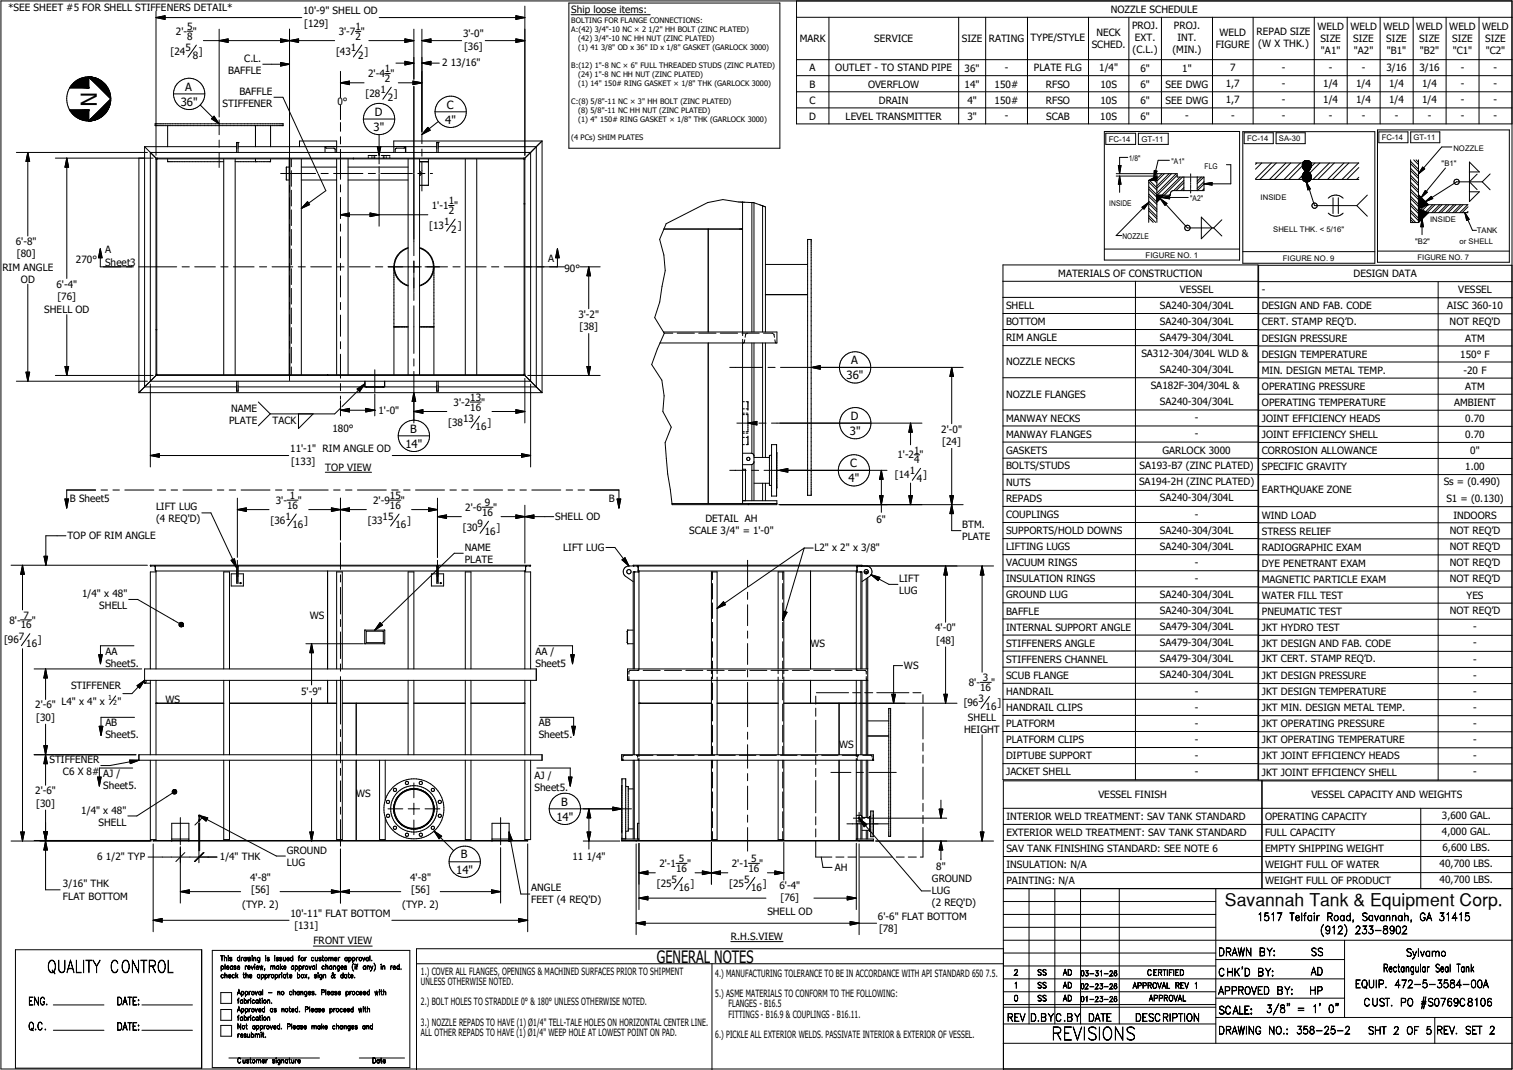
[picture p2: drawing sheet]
<svg xmlns="http://www.w3.org/2000/svg" width="420mm" height="297mm" viewBox="0 0 420 297" stroke-linecap="round" stroke-linejoin="round" font-family="sans-serif">
<defs><g id="words">
<text font-size="6.1" x="22.4" y="25.4" transform="rotate(90 22.4 25.4)">N</text>
<g font-size="4.9">
<text x="340" y="251.5">Savannah Tank &amp; Equipment Corp.</text>
<text x="291.8" y="288.7">REVISIONS</text>
</g>
<text font-size="4.7" x="182.3" y="267.3">GENERAL NOTES</text>
<text font-size="4.6" x="13" y="270">QUALITY CONTROL</text>
<g font-size="3.1">
<text x="50.2" y="29.4">36&quot;</text>
<text x="51.4" y="25.2">A</text>
<text x="104.1" y="32.2">D</text>
<text x="123.6" y="34.4">4&quot;</text>
<text x="124" y="30.1">C</text>
<text x="103.7" y="36.4">3&quot;</text>
<text x="236.3" y="101.1">A</text>
<text x="235" y="105.3">36&quot;</text>
<text x="236.2" y="116.6">D</text>
<text x="112.6" y="124.3">14&quot;</text>
<text x="113.8" y="120.1">B</text>
<text x="235.9" y="120.8">3&quot;</text>
<text x="236" y="129.7">C</text>
<text x="235.5" y="133.9">4&quot;</text>
<text x="154.5" y="227.8">14&quot;</text>
<text x="155.7" y="223.6">B</text>
<text x="127.9" y="238.3">B</text>
<text x="126.7" y="242.5">14&quot;</text>
</g>
<g font-size="2.9">
<text x="349" y="255.6">1517 Telfair Road, Savannah, GA 31415</text>
<text x="366.4" y="259.2">(912) 233-8902</text>
<text x="338.2" y="265.3">DRAWN BY:</text>
<text x="363.8" y="265.3">SS</text>
<text x="383.9" y="269.8">Rectangular Seal Tank</text>
<text x="390.2" y="265.5">Sylvamo</text>
<text x="338.2" y="270.9">CHK'D BY:</text>
<text x="363.9" y="270.7">AD</text>
<text x="376.1" y="274.2">EQUIP. 472-5-3584-00A</text>
<text x="7.8" y="278.9">ENG.</text>
<text x="32.4" y="278.9">DATE:</text>
<text x="338.2" y="281.5">SCALE:</text>
<text x="338.2" y="276">APPROVED BY:</text>
<text x="351.5" y="281.1">3/8&quot; = 1' 0&quot;</text>
<text x="363.4" y="276">HP</text>
<text x="378.5" y="279.3">CUST. PO #S0769C8106</text>
<text x="7.8" y="285.9">Q.C.</text>
<text x="32.4" y="286">DATE:</text>
<text x="279.5" y="283.5">REV</text>
<text x="285.9" y="283.5">D.BY</text>
<text x="292.9" y="283.5">C.BY</text>
<text x="302" y="283.5">DATE</text>
<text x="315" y="283.5">DESCRIPTION</text>
<text x="338.2" y="287.1">DRAWING NO.:</text>
<text x="359.8" y="287">358-25-2</text>
<text x="379.6" y="287.1">SHT 2 OF 5</text>
<text x="398.7" y="287">REV. SET 2</text>
</g>
<g font-size="2.8">
<text x="2.2" y="3.1">*SEE SHEET #5 FOR SHELL STIFFENERS DETAIL*</text>
<text x="84.2" y="4">10'-9&quot; SHELL OD</text>
<text x="158.6" y="3.6">Ship loose items:</text>
<text x="308.3" y="3.6">NOZZLE SCHEDULE</text>
<text x="48.9" y="9.7">2'- &quot;</text>
<text x="52" y="8.3">5</text>
<text x="52" y="11.1">8</text>
<text x="84.5" y="7.4">[129]</text>
<text x="94" y="9.7">3'-7 &quot;</text>
<text x="98.6" y="8.4">1</text>
<text x="98.6" y="11.1">2</text>
<text x="128.6" y="10.4">3'-0&quot;</text>
<text x="222" y="11.7">MARK</text>
<text x="242.7" y="11.7">SERVICE</text>
<text x="267" y="11.7">SIZE</text>
<text x="274.5" y="11.7">RATING</text>
<text x="286.1" y="11.5">TYPE/STYLE</text>
<text x="304.4" y="10">NECK</text>
<text x="314.2" y="8.1">PROJ.</text>
<text x="315" y="11.5">EXT.</text>
<text x="325.8" y="8.1">PROJ.</text>
<text x="326.8" y="11.5">INT.</text>
<text x="338.5" y="10">WELD</text>
<text x="348.8" y="9.8">REPAD SIZE</text>
<text x="365.7" y="8.3">WELD</text>
<text x="366.5" y="11.7">SIZE</text>
<text x="374.9" y="8.3">WELD</text>
<text x="375.7" y="11.7">SIZE</text>
<text x="384" y="8.3">WELD</text>
<text x="384.8" y="11.7">SIZE</text>
<text x="393.1" y="8.3">WELD</text>
<text x="394" y="11.7">SIZE</text>
<text x="402.3" y="8.3">WELD</text>
<text x="403.1" y="11.7">SIZE</text>
<text x="411.4" y="8.3">WELD</text>
<text x="412.3" y="11.7">SIZE</text>
<text x="47.4" y="15.2">[24</text>
<text x="51.5" y="14.2">5</text>
<text x="53.5" y="16.3">8</text>
<text x="55.2" y="15.2">]</text>
<text x="67.8" y="17.2">C.L.</text>
<text x="93.3" y="15.2">[43</text>
<text x="97.4" y="14.2">1</text>
<text x="99.4" y="16.3">2</text>
<text x="101.1" y="15.2">]</text>
<text x="128.8" y="13.8">[36]</text>
<text x="303.1" y="13.4">SCHED.</text>
<text x="314.4" y="14.8">(C.L.)</text>
<text x="325.5" y="14.8">(MIN.)</text>
<text x="337.5" y="13.4">FIGURE</text>
<text x="349.3" y="13.1">(W X THK.)</text>
<text x="366.6" y="15.1">&quot;A1&quot;</text>
<text x="375.8" y="15.1">&quot;A2&quot;</text>
<text x="385" y="15.1">&quot;B1&quot;</text>
<text x="394.1" y="15.1">&quot;B2&quot;</text>
<text x="403.3" y="15">&quot;C1&quot;</text>
<text x="412.4" y="15">&quot;C2&quot;</text>
<text x="63.4" y="20.5">BAFFLE</text>
<text x="102.2" y="21.4">2'-4 &quot;</text>
<text x="106.8" y="20.1">1</text>
<text x="106.8" y="22.8">2</text>
<text x="122.8" y="18.4">2 13/16&quot;</text>
<text x="224.7" y="19.8">A</text>
<text x="231.9" y="19.8">OUTLET - TO STAND PIPE</text>
<text x="267.8" y="19.9">36&quot;</text>
<text x="278.9" y="19.7">-</text>
<text x="287" y="19.8">PLATE FLG</text>
<text x="305.1" y="19.6">1/4&quot;</text>
<text x="316.6" y="19.9">6&quot;</text>
<text x="328.2" y="19.9">1&quot;</text>
<text x="341.5" y="19.8">7</text>
<text x="355.8" y="19.7">-</text>
<text x="368.9" y="19.7">-</text>
<text x="378" y="19.7">-</text>
<text x="384.9" y="19.6">3/16</text>
<text x="394" y="19.6">3/16</text>
<text x="405.5" y="19.7">-</text>
<text x="414.6" y="19.7">-</text>
<text x="61.8" y="29.7">STIFFENER</text>
<text x="66.5" y="26.3">BAFFLE</text>
<text x="93.6" y="29.2">0°</text>
<text x="101.5" y="26.9">[28</text>
<text x="105.6" y="25.9">1</text>
<text x="107.6" y="28">2</text>
<text x="109.3" y="26.9">]</text>
<text x="224.7" y="24.3">B</text>
<text x="224.7" y="28.7">C</text>
<text x="241" y="24.3">OVERFLOW</text>
<text x="244" y="28.7">DRAIN</text>
<text x="267.8" y="24.3">14&quot;</text>
<text x="268.5" y="28.8">4&quot;</text>
<text x="276.1" y="24.3">150#</text>
<text x="276.1" y="28.7">150#</text>
<text x="290.3" y="24.3">RFSO</text>
<text x="290.3" y="28.7">RFSO</text>
<text x="305.4" y="24.3">10S</text>
<text x="305.4" y="28.7">10S</text>
<text x="316.6" y="24.3">6&quot;</text>
<text x="316.6" y="28.7">6&quot;</text>
<text x="323.6" y="24.3">SEE DWG</text>
<text x="323.6" y="28.7">SEE DWG</text>
<text x="340.3" y="24">1,7</text>
<text x="340.3" y="28.5">1,7</text>
<text x="355.8" y="24.2">-</text>
<text x="355.8" y="28.6">-</text>
<text x="367.3" y="24.1">1/4</text>
<text x="367.3" y="28.6">1/4</text>
<text x="376.5" y="24.1">1/4</text>
<text x="376.5" y="28.6">1/4</text>
<text x="385.6" y="24.1">1/4</text>
<text x="385.6" y="28.6">1/4</text>
<text x="394.7" y="24.1">1/4</text>
<text x="394.7" y="28.6">1/4</text>
<text x="405.5" y="24.2">-</text>
<text x="405.5" y="28.6">-</text>
<text x="414.6" y="24.2">-</text>
<text x="414.6" y="28.6">-</text>
<text x="224.6" y="33.2">D</text>
<text x="234.7" y="33.2">LEVEL TRANSMITTER</text>
<text x="268.5" y="33.2">3&quot;</text>
<text x="278.9" y="33.1">-</text>
<text x="290.4" y="33.2">SCAB</text>
<text x="305.4" y="33.2">10S</text>
<text x="316.6" y="33.2">6&quot;</text>
<text x="329" y="33.1">-</text>
<text x="341.7" y="33.1">-</text>
<text x="355.8" y="33.1">-</text>
<text x="368.9" y="33.1">-</text>
<text x="378" y="33.1">-</text>
<text x="387.2" y="33.1">-</text>
<text x="396.3" y="33.1">-</text>
<text x="405.5" y="33.1">-</text>
<text x="414.6" y="33.1">-</text>
<text x="119.8" y="58.1">1'-1 &quot;</text>
<text x="124.5" y="56.7">1</text>
<text x="124.5" y="59.5">2</text>
<text x="119.2" y="63.5">[13</text>
<text x="123.3" y="62.5">1</text>
<text x="125.3" y="64.6">2</text>
<text x="127" y="63.5">]</text>
<text x="4.4" y="68">6'-8&quot;</text>
<text x="4.7" y="71.5">[80]</text>
<text x="29.2" y="70.4">A</text>
<text x=".7" y="75.1">RIM ANGLE</text>
<text x="21.1" y="72.9">270°</text>
<text x="29.2" y="73.7">Sheet3</text>
<text x="152.1" y="72.8">A</text>
<text x="156.7" y="75.4">90°</text>
<text x="293.8" y="76.8">MATERIALS OF CONSTRUCTION</text>
<text x="375.8" y="76.9">DESIGN DATA</text>
<text x="5.8" y="78.4">OD</text>
<text x="15.7" y="79.8">6'-4&quot;</text>
<text x="16" y="83.3">[76]</text>
<text x="327.5" y="81.4">VESSEL</text>
<text x="350.3" y="81.3">-</text>
<text x="404.8" y="81.4">VESSEL</text>
<text x="12.3" y="86.9">SHELL OD</text>
<text x="160.6" y="88.2">3'-2&quot;</text>
<text x="279.3" y="85.8">SHELL</text>
<text x="322" y="85.6">SA240-304/304L</text>
<text x="350.3" y="85.9">DESIGN AND FAB. CODE</text>
<text x="401.7" y="85.9">AISC 360-10</text>
<text x="160.8" y="91.7">[38]</text>
<text x="279.3" y="90.3">BOTTOM</text>
<text x="279.3" y="94.7">RIM ANGLE</text>
<text x="322" y="90.1">SA240-304/304L</text>
<text x="322" y="94.6">SA479-304/304L</text>
<text x="350.3" y="90.1">CERT. STAMP REQ’D.</text>
<text x="350.3" y="94.8">DESIGN PRESSURE</text>
<text x="402.4" y="90.1">NOT REQ'D</text>
<text x="406.7" y="94.8">ATM</text>
<text x="279.3" y="101.4">NOZZLE NECKS</text>
<text x="316.8" y="99">SA312-304/304L WLD &amp;</text>
<text x="350.3" y="99.3">DESIGN TEMPERATURE</text>
<text x="405.3" y="99.3">150° F</text>
<text x="319.4" y="108">SA182F-304/304L &amp;</text>
<text x="322" y="103.5">SA240-304/304L</text>
<text x="350.3" y="103.8">MIN. DESIGN METAL TEMP.</text>
<text x="406.3" y="103.8">-20 F</text>
<text x="125.9" y="112.6">3'-2</text>
<text x="130.6" y="111.3">13</text>
<text x="133.6" y="112.6">&quot;</text>
<text x="279.3" y="110.4">NOZZLE FLANGES</text>
<text x="322" y="112.4">SA240-304/304L</text>
<text x="350.3" y="108.2">OPERATING PRESSURE</text>
<text x="350.3" y="112.7">OPERATING TEMPERATURE</text>
<text x="403.7" y="112.7">AMBIENT</text>
<text x="406.7" y="108.2">ATM</text>
<text x="63.6" y="117.6">PLATE</text>
<text x="64.2" y="114.3">NAME</text>
<text x="75.6" y="117.6">TACK</text>
<text x="92.3" y="119.8">180°</text>
<text x="105.1" y="114.9">1'-0&quot;</text>
<text x="124.4" y="118.2">[38</text>
<text x="128.6" y="117.1">13</text>
<text x="130.6" y="114">16</text>
<text x="132" y="119.3">16</text>
<text x="135.3" y="118.2">]</text>
<text x="279.3" y="117.1">MANWAY NECKS</text>
<text x="331.7" y="116.9">-</text>
<text x="350.3" y="117.1">JOINT EFFICIENCY HEADS</text>
<text x="406.7" y="117.1">0.70</text>
<text x="80.6" y="125.5">11'-1&quot; RIM ANGLE OD</text>
<text x="253.7" y="125.9">1</text>
<text x="261.3" y="120.1">2'-0&quot;</text>
<text x="261.6" y="123.6">[24]</text>
<text x="279.3" y="121.5">MANWAY FLANGES</text>
<text x="279.3" y="126">GASKETS</text>
<text x="322.7" y="126">GARLOCK 3000</text>
<text x="331.7" y="121.4">-</text>
<text x="350.3" y="121.6">JOINT EFFICIENCY SHELL</text>
<text x="406.7" y="121.6">0.70</text>
<text x="80.8" y="128.9">[133]</text>
<text x="90.3" y="130.6">TOP VIEW</text>
<text x="249.1" y="127.3">1'-2 &quot;</text>
<text x="252.5" y="131.7">1</text>
<text x="253.7" y="128.7">4</text>
<text x="279.3" y="130.3">BOLTS/STUDS</text>
<text x="316.3" y="130.2">SA193-B7 (ZINC PLATED)</text>
<text x="350.3" y="126.1">CORROSION ALLOWANCE</text>
<text x="350.3" y="130.6">SPECIFIC GRAVITY</text>
<text x="406.7" y="130.6">1.00</text>
<text x="408.1" y="126.1">0&quot;</text>
<text x="248.4" y="132.7">[14</text>
<text x="254.5" y="133.7">4</text>
<text x="256.2" y="132.7">]</text>
<text x="279.3" y="134.9">NUTS</text>
<text x="316.2" y="134.7">SA194-2H (ZINC PLATED)</text>
<text x="350.3" y="136.9">EARTHQUAKE ZONE</text>
<text x="400.8" y="134.7">Ss = (0.490)</text>
<text x="19.4" y="139.4">B Sheet5</text>
<text x="43.3" y="141.5">LIFT LUG</text>
<text x="76.5" y="139.9">3'-</text>
<text x="79.7" y="141.3">16</text>
<text x="80.4" y="138.5">1</text>
<text x="82.7" y="139.9">&quot;</text>
<text x="103.6" y="139.9">2'-9</text>
<text x="108.2" y="138.5">15</text>
<text x="108.2" y="141.3">16</text>
<text x="111.3" y="139.9">&quot;</text>
<text x="129.2" y="141.9">2'-6</text>
<text x="133.8" y="143.2">16</text>
<text x="134.6" y="140.5">9</text>
<text x="136.9" y="141.9">&quot;</text>
<text x="169" y="139.4">B</text>
<text x="279.3" y="139.4">REPADS</text>
<text x="279.3" y="143.8">COUPLINGS</text>
<text x="322" y="139.2">SA240-304/304L</text>
<text x="331.7" y="143.7">-</text>
<text x="350.3" y="143.9">WIND LOAD</text>
<text x="401.5" y="139.2">S1 = (0.130)</text>
<text x="403.4" y="143.9">INDOORS</text>
<text x="18.7" y="149.7">TOP OF RIM ANGLE</text>
<text x="43.3" y="144.8">(4 REQ'D)</text>
<text x="75.1" y="145.4">[36</text>
<text x="79.2" y="144.4">1</text>
<text x="81.2" y="146.4">16</text>
<text x="84.5" y="145.4">]</text>
<text x="102.1" y="145.4">[33</text>
<text x="106.2" y="144.4">15</text>
<text x="109.8" y="146.5">16</text>
<text x="113" y="145.4">]</text>
<text x="128.5" y="147.4">[30</text>
<text x="132.6" y="146.3">9</text>
<text x="134.6" y="148.5">16</text>
<text x="137.8" y="147.4">]</text>
<text x="154.1" y="144.4">SHELL OD</text>
<text x="191.3" y="148.1">SCALE 3/4&quot; = 1'-0&quot;</text>
<text x="195.8" y="144.8">DETAIL AH</text>
<text x="243.3" y="145.2">6&quot;</text>
<text x="267.1" y="146.6">BTM.</text>
<text x="267.1" y="150">PLATE</text>
<text x="279.3" y="148.1">SUPPORTS/HOLD DOWNS</text>
<text x="322" y="148.1">SA240-304/304L</text>
<text x="350.3" y="148.4">STRESS RELIEF</text>
<text x="402.4" y="148.1">NOT REQ’D</text>
<text x="129" y="152.9">NAME</text>
<text x="156.3" y="153">LIFT LUG</text>
<text x="226.1" y="153">L2&quot; x 2&quot; x 3/8&quot;</text>
<text x="279.3" y="152.7">LIFTING LUGS</text>
<text x="322" y="152.6">SA240-304/304L</text>
<text x="350.3" y="152.8">RADIOGRAPHIC EXAM</text>
<text x="402.4" y="152.6">NOT REQ’D</text>
<text x="129" y="156.3">PLATE</text>
<text x="249.6" y="161.5">LIFT</text>
<text x="279.3" y="157.2">VACUUM RINGS</text>
<text x="279.3" y="161.7">INSULATION RINGS</text>
<text x="331.7" y="157.1">-</text>
<text x="331.7" y="161.5">-</text>
<text x="350.3" y="157.3">DYE PENETRANT EXAM</text>
<text x="350.3" y="161.7">MAGNETIC PARTICLE EXAM</text>
<text x="402.4" y="157.1">NOT REQ’D</text>
<text x="402.4" y="161.5">NOT REQ’D</text>
<text x="22.8" y="165.8">1/4&quot; x 48&quot;</text>
<text x="249.6" y="164.9">LUG</text>
<text x="279.3" y="166.1">GROUND LUG</text>
<text x="322" y="165.9">SA240-304/304L</text>
<text x="350.3" y="166.2">WATER FILL TEST</text>
<text x="407.1" y="166.2">YES</text>
<text x="2.6" y="173.1">8'-</text>
<text x="6.5" y="171.7">7</text>
<text x="8.8" y="173.1">&quot;</text>
<text x="27.6" y="169.1">SHELL</text>
<text x="86" y="171.9">WS</text>
<text x="279.3" y="170.6">BAFFLE</text>
<text x="322" y="170.4">SA240-304/304L</text>
<text x="350.3" y="170.6">PNEUMATIC TEST</text>
<text x="402.4" y="170.4">NOT REQ’D</text>
<text x="1.1" y="178.6">[96</text>
<text x="5.2" y="177.5">7</text>
<text x="5.8" y="174.5">16</text>
<text x="7.3" y="179.6">16</text>
<text x="10.5" y="178.6">]</text>
<text x="225" y="179.6">WS</text>
<text x="259.6" y="175.2">4'-0&quot;</text>
<text x="259.9" y="178.6">[48]</text>
<text x="279.3" y="175">INTERNAL SUPPORT ANGLE</text>
<text x="279.3" y="179.5">STIFFENERS ANGLE</text>
<text x="322" y="174.9">SA479-304/304L</text>
<text x="322" y="179.3">SA479-304/304L</text>
<text x="350.3" y="175.1">JKT HYDRO TEST</text>
<text x="350.3" y="179.6">JKT DESIGN AND FAB. CODE</text>
<text x="408.9" y="175">-</text>
<text x="408.9" y="179.5">-</text>
<text x="29.3" y="181.8">AA</text>
<text x="29.3" y="185.2">Sheet5.</text>
<text x="148.6" y="181.8">AA /</text>
<text x="148.6" y="185.1">Sheet5</text>
<text x="250.9" y="185.8">WS</text>
<text x="279.3" y="184">STIFFENERS CHANNEL</text>
<text x="322" y="183.8">SA479-304/304L</text>
<text x="350.3" y="183.8">JKT CERT. STAMP REQ’D.</text>
<text x="408.9" y="183.9">-</text>
<text x="19.7" y="191.3">STIFFENER</text>
<text x="268.9" y="190.4">8'-</text>
<text x="272.1" y="191.8">16</text>
<text x="272.8" y="189">3</text>
<text x="275.1" y="190.4">&quot;</text>
<text x="279.3" y="188.4">SCUB FLANGE</text>
<text x="322" y="188.3">SA240-304/304L</text>
<text x="350.3" y="188.5">JKT DESIGN PRESSURE</text>
<text x="408.9" y="188.4">-</text>
<text x="9.8" y="196.6">2'-6&quot;</text>
<text x="17.1" y="195.7">L4&quot; x 4&quot; x</text>
<text x="32.6" y="195.7">&quot;</text>
<text x="45.9" y="195.2">WS</text>
<text x="83.6" y="193">5'-9&quot;</text>
<text x="267.5" y="196">[96</text>
<text x="271.6" y="194.9">3</text>
<text x="273.6" y="197">16</text>
<text x="276.9" y="196">]</text>
<text x="279.3" y="192.9">HANDRAIL</text>
<text x="279.3" y="197.4">HANDRAIL CLIPS</text>
<text x="331.7" y="192.8">-</text>
<text x="331.7" y="197.2">-</text>
<text x="350.3" y="193">JKT DESIGN TEMPERATURE</text>
<text x="350.3" y="197.4">JKT MIN. DESIGN METAL TEMP.</text>
<text x="408.9" y="192.8">-</text>
<text x="408.9" y="197.3">-</text>
<text x="10.1" y="200.1">[30]</text>
<text x="29.3" y="201.6">AB</text>
<text x="149.6" y="201.5">AB</text>
<text x="267.7" y="203.5">HEIGHT</text>
<text x="268.7" y="200.2">SHELL</text>
<text x="279.3" y="201.8">PLATFORM</text>
<text x="331.7" y="201.7">-</text>
<text x="350.3" y="201.9">JKT OPERATING PRESSURE</text>
<text x="408.9" y="201.8">-</text>
<text x="29.3" y="205">Sheet5.</text>
<text x="149.6" y="204.9">Sheet5.</text>
<text x="232.9" y="207.5">WS</text>
<text x="279.3" y="206.3">PLATFORM CLIPS</text>
<text x="331.7" y="206.2">-</text>
<text x="350.3" y="206.4">JKT OPERATING TEMPERATURE</text>
<text x="408.9" y="206.2">-</text>
<text x="13.8" y="211.8">STIFFENER</text>
<text x="17.5" y="215.2">C6 X 8#</text>
<text x="28.7" y="215.7">AJ /</text>
<text x="279.3" y="210.7">DIPTUBE SUPPORT</text>
<text x="279.3" y="215.2">JACKET SHELL</text>
<text x="331.7" y="210.6">-</text>
<text x="331.7" y="215.1">-</text>
<text x="350.3" y="210.8">JKT JOINT EFFICIENCY HEADS</text>
<text x="350.3" y="215.3">JKT JOINT EFFICIENCY SHELL</text>
<text x="408.9" y="210.7">-</text>
<text x="408.9" y="215.1">-</text>
<text x="9.8" y="220.5">2'-6&quot;</text>
<text x="28.7" y="219.1">Sheet5.</text>
<text x="98.9" y="221.3">WS</text>
<text x="148.4" y="216.2">AJ /</text>
<text x="148.4" y="219.5">Sheet5.</text>
<text x="304.9" y="221.6">VESSEL FINISH</text>
<text x="364" y="221.6">VESSEL CAPACITY AND WEIGHTS</text>
<text x="10.1" y="223.9">[30]</text>
<text x="22.6" y="225.8">1/4&quot; x 48&quot;</text>
<text x="279.4" y="227.6">INTERIOR WELD TREATMENT: SAV TANK STANDARD</text>
<text x="351.2" y="227.6">OPERATING CAPACITY</text>
<text x="400.3" y="227.4">3,600 GAL.</text>
<text x="27.3" y="229.2">SHELL</text>
<text x="279.4" y="232.1">EXTERIOR WELD TREATMENT: SAV TANK STANDARD</text>
<text x="351.2" y="232.1">FULL CAPACITY</text>
<text x="400.3" y="231.8">4,000 GAL.</text>
<text x="27" y="238.7">6 1/2&quot; TYP</text>
<text x="61" y="238.7">1/4&quot; THK</text>
<text x="79.6" y="236.9">GROUND</text>
<text x="158.9" y="238.6">11 1/4&quot;</text>
<text x="188.4" y="239.3">5</text>
<text x="208.5" y="239.3">5</text>
<text x="279.4" y="236.5">SAV TANK FINISHING STANDARD: SEE NOTE 6</text>
<text x="351.2" y="236.5">EMPTY SHIPPING WEIGHT</text>
<text x="400.4" y="236.3">6,600 LBS.</text>
<text x="69.4" y="244.6">4'-8&quot;</text>
<text x="79.6" y="240.3">LUG</text>
<text x="113.8" y="244.6">4'-8&quot;</text>
<text x="183" y="240.7">2'-1</text>
<text x="186.4" y="245.2">5</text>
<text x="187.7" y="242.1">16</text>
<text x="190.7" y="240.7">&quot;</text>
<text x="203.1" y="240.7">2'-1</text>
<text x="206.5" y="245.2">5</text>
<text x="207.8" y="242.1">16</text>
<text x="210.8" y="240.7">&quot;</text>
<text x="231.7" y="241.8">AH</text>
<text x="258.7" y="244.7">GROUND</text>
<text x="259.9" y="241.6">8&quot;</text>
<text x="279.4" y="240.8">INSULATION: N/A</text>
<text x="279.4" y="245.3">PAINTING: N/A</text>
<text x="351.2" y="241">WEIGHT FULL OF WATER</text>
<text x="351.2" y="245.4">WEIGHT FULL OF PRODUCT</text>
<text x="399.6" y="240.7">40,700 LBS.</text>
<text x="399.6" y="245.2">40,700 LBS.</text>
<text x="17.5" y="246.3">3/16&quot; THK</text>
<text x="17.5" y="249.8">FLAT BOTTOM</text>
<text x="67.2" y="252">(TYP. 2)</text>
<text x="69.7" y="248">[56]</text>
<text x="111.7" y="252">(TYP. 2)</text>
<text x="114.1" y="248">[56]</text>
<text x="147.5" y="247.3">ANGLE</text>
<text x="147.5" y="250.6">FEET (4 REQ'D)</text>
<text x="182.3" y="246.2">[25</text>
<text x="188.4" y="247.2">16</text>
<text x="191.7" y="246.2">]</text>
<text x="202.4" y="246.2">[25</text>
<text x="208.5" y="247.2">16</text>
<text x="211.8" y="246.2">]</text>
<text x="216.4" y="246.8">6'-4&quot;</text>
<text x="216.7" y="250.2">[76]</text>
<text x="258.7" y="248.1">LUG</text>
<text x="258.7" y="251.4">(2 REQ'D)</text>
<text x="80.6" y="254.5">10'-11&quot; FLAT BOTTOM</text>
<text x="81.7" y="257.9">[131]</text>
<text x="213" y="253.9">SHELL OD</text>
<text x="243.7" y="255.4">6'-6&quot; FLAT BOTTOM</text>
<text x="87" y="262.2">FRONT VIEW</text>
<text x="202.9" y="260.9">R.H.S.VIEW</text>
<text x="244" y="258.8">[78]</text>
<text x="116.8" y="270.5">1.) COVER ALL FLANGES, OPENINGS &amp; MACHINED SURFACES PRIOR TO SHIPMENT</text>
<text x="116.8" y="273.3">UNLESS OTHERWISE NOTED.</text>
<text x="198.5" y="271.1">4.) MANUFACTURING TOLERANCE TO BE IN ACCORDANCE WITH API STANDARD 650 7.5.</text>
<text x="116.8" y="279">2.) BOLT HOLES TO STRADDLE 0° &amp; 180° UNLESS OTHERWISE NOTED.</text>
<text x="198.5" y="276.8">5.) ASME MATERIALS TO CONFORM TO THE FOLLOWING:</text>
<text x="202.2" y="279.7">FLANGES - B16.5</text>
<text x="116.8" y="284.7">3.) NOZZLE REPADS TO HAVE (1) Ø1/4&quot; TELL-TALE HOLES ON HORIZONTAL CENTER LINE.</text>
<text x="116.8" y="287.5">ALL OTHER REPADS TO HAVE (1) Ø1/4&quot; WEEP HOLE AT LOWEST POINT ON PAD.</text>
<text x="202.2" y="282.5">FITTINGS - B16.9 &amp; COUPLINGS - B16.11.</text>
<text x="198.5" y="288.2">6.) PICKLE ALL EXTERIOR WELDS. PASSIVATE INTERIOR &amp; EXTERIOR OF VESSEL.</text>
</g>
<g font-size="2.2">
<text x="307.8" y="39.3">FC-14</text>
<text x="316.8" y="39.3">GT-11</text>
<text x="313.4" y="44.6">1/8&quot;</text>
<text x="325.2" y="45.6">&quot;A1&quot;</text>
<text x="334.4" y="46.9">FLG</text>
<text x="307.9" y="57.1">INSIDE</text>
<text x="330.4" y="55.8">&quot;A2&quot;</text>
<text x="311.6" y="66.4">NOZZLE</text>
<text x="318" y="71.7">FIGURE NO. 1</text>
<text x="281.4" y="274.3">1</text>
<text x="281.4" y="270.7">2</text>
<text x="287.9" y="274.3">SS</text>
<text x="287.9" y="270.7">SS</text>
<text x="295.1" y="274.3">AD</text>
<text x="295.1" y="270.7">AD</text>
<text x="314.4" y="274.4">APPROVAL REV 1</text>
<text x="318.4" y="270.8">CERTIFIED</text>
<text x="281.4" y="277.9">0</text>
<text x="287.9" y="277.9">SS</text>
<text x="295.1" y="277.9">AD</text>
<text x="318.9" y="277.9">APPROVAL</text>
</g>
<g font-size="2.1">
<text x="158.6" y="6.4">BOLTING FOR FLANGE CONNECTIONS:</text>
<text x="158.6" y="8.8">A:(42) 3/4&quot;-10 NC × 2 1/2&quot; HH BOLT (ZINC PLATED)</text>
<text x="160.5" y="11.3">(42) 3/4&quot;-10 NC HH NUT (ZINC PLATED)</text>
<text x="160.5" y="13.9">(1) 41 3/8&quot; OD x 36&quot; ID x 1/8&quot; GASKET (GARLOCK 3000)</text>
<text x="158.6" y="18.9">B:(12) 1&quot;-8 NC × 6&quot; FULL THREADED STUDS (ZINC PLATED)</text>
<text x="160.5" y="21.4">(24) 1&quot;-8 NC HH NUT (ZINC PLATED)</text>
<text x="160.5" y="23.9">(1) 14&quot; 150# RING GASKET × 1/8&quot; THK (GARLOCK 3000)</text>
<text x="158.6" y="28.9">C:(8) 5/8&quot;-11 NC × 3&quot; HH BOLT (ZINC PLATED)</text>
<text x="160.5" y="31.4">(8) 5/8&quot;-11 NC HH NUT (ZINC PLATED)</text>
<text x="160.5" y="34">(1) 4&quot; 150# RING GASKET × 1/8&quot; THK (GARLOCK 3000)</text>
<text x="158.6" y="38.9">(4 PCs) SHIM PLATES</text>
<text x="346.2" y="39.1">FC-14</text>
<text x="355" y="39.1">SA-30</text>
<text x="383.5" y="38.9">FC-14</text>
<text x="392.4" y="38.9">GT-11</text>
<text x="403.4" y="41.9">NOZZLE</text>
<text x="400.2" y="46.2">&quot;B1&quot;</text>
<text x="349.9" y="55.6">INSIDE</text>
<text x="353.4" y="64.5">SHELL THK. &lt; 5/16&quot;</text>
<text x="397" y="61.7">INSIDE</text>
<text x="410" y="64.7">TANK</text>
<text x="392.8" y="67.8">&quot;B2&quot;</text>
<text x="405.2" y="67.6">or SHELL</text>
<text x="356.1" y="72.6">FIGURE NO. 9</text>
<text x="393.5" y="72.3">FIGURE NO. 7</text>
</g>
<g font-size="2">
<text x="299.9" y="274.5">02-23-26</text>
<text x="299.9" y="270.9">03-31-26</text>
<text x="299.9" y="278">01-23-26</text>
</g>
<g font-size="1.9">
<text x="30" y="194.3">1</text>
<text x="31.4" y="195.7">2</text>
<text x="61.2" y="266.7">This drawing is issued for customer approval.</text>
<text x="61.2" y="269.1">please review, make approval changes (if any) in red.</text>
<text x="61.2" y="271.4">check the appropriate box, sign &amp; date.</text>
<text x="65.8" y="276.1">Approval - no changes. Please proceed with</text>
<text x="65.8" y="278.5">fabrication.</text>
<text x="65.8" y="280.9">Approved as noted. Please proceed with</text>
<text x="65.8" y="283.3">fabrication</text>
<text x="65.8" y="285.6">Not approved. Please make changes and</text>
<text x="65.8" y="288">resubmit.</text>
<text x="65.8" y="295.1">Customer signature</text>
<text x="103.3" y="295.1">Date</text>
</g>
</g></defs>
<g fill="none" stroke="#000" stroke-width=".28">
<path d="M.3 .3h419.4v296.4h-419.4zM43.3 3.1v40M43.3 4.9h40.5M43.3 4.9l2.5-.5v1zM52 8.7h1.5M54.5 12.5l-2.3 3.3M56.5 11.3h36.4M60.8 8.1v24.4M60.8 11.3l2.5-.5v1zM72.9 17.8h7.5M77.9 10.8l2.5 .5-2.5 .5zM77.9 17.3l2.5 .5-2.5 .5z"/>
<path d="M80.4 11.3l2.5-.5v1zM80.4 8.1v41.8M94.5 19.8v7.3M98.6 8.7h1.6M100.4 12.5l-2.3 3.3M102.4 11.3h12.5M105.3 4.9h40.4M109.9 17.5h5M112.4 17l2.5 .5-2.5 .5zM112.4 10.8l2.5 .5-2.5 .5zM114.9 8.1v13.9M117.1 8.1v28.7"/>
<path d="M117.1 11.3h11M117.1 11.3l2.5-.5v1zM117.1 17.5l2.5-.5v1zM117.1 17.5h4.8M134.7 11.3h11M143.2 4.4l2.5 .5-2.5 .5zM143.2 10.8l2.5 .5-2.5 .5zM145.7 1.7v41.4M157.9 .8h58.6v40.3h-58.6zM158.5 4.1h22M221.1 .3v34.1h198.6M221.1 4.8h198.6"/>
<path d="M221.1 16.6h198.6M230.1 4.8v29.6M266.1 4.8v29.6M273.6 4.8v29.6M285.2 4.8v29.6M302.2 4.8v29.6M313.4 4.8v29.6M322.4 4.8v29.6M336.6 4.8v29.6M347.9 4.8v29.6M364.8 4.8v29.6M374 4.8v29.6"/>
<path d="M383.1 4.8v29.6M392.3 4.8v29.6M401.4 4.8v29.6M410.6 4.8v29.6M19.3 30.5h5.3v3.1M19.3 24.4h5.3v-3l6.1 6.1-6.1 6.1M19.3 24.4a6.1 6.1 0 0 1 10.6 0 6.1 6.1 0 0 1-5.3 9.2M19.3 24.4a6.1 6.1 0 0 0 5.3 9.2M43.1 34.4h35.5v.5h-35.5zM46.5 34.9v5.8M48.2 26.1h8.6M48.2 26.1a4.3 4.3 0 0 1 4.3-4.4 4.3 4.3 0 0 1 4.3 4.4"/>
<path d="M48.2 26.1a4.3 4.3 0 0 0 4.3 4.3 4.3 4.3 0 0 0 4.3-4.3M55.6 29.1l5.1 5.2-2-1.3 .7-.7 1.3 1.9M60.8 33.3v4.1M60.8 38.9v2M65.7 39.5h.1M65.7 39.5v2.8M65.7 39.5h.4M66.1 39.5h.1M66.1 39.5v2.8M70.9 34.9v5.8M75.1 34.9v5.8M76 27h2.5l9.7 21.1"/>
<path d="M94.5 29.2v4M94.5 34v2.4M94.5 37.9v2.1M94.5 23l2.5-.5v1zM94.5 23h6.6M100.9 33a4.4 4.4 0 0 0 4.3 4.4 4.4 4.4 0 0 0 4.4-4.4M100.9 33h8.7M100.9 33a4.4 4.4 0 0 1 4.3-4.3 4.4 4.4 0 0 1 4.4 4.3M105.2 37.4v8.1M106.8 20.4h1.5M108.6 24.2l-2.3 3.4M110.6 23h6.5"/>
<path d="M114.6 22.5l2.5 .5-2.5 .5zM114.9 24v24.1M117.1 37.2v2.7M118.8 35.4l.6 .7-2.3 1.2zM120.8 31h8.6M120.8 31a4.3 4.3 0 0 1 4.3-4.3 4.3 4.3 0 0 1 4.3 4.3M120.8 31a4.3 4.3 0 0 0 4.3 4.4 4.3 4.3 0 0 0 4.3-4.4M121.2 39.5h.1M121.2 39.5v2.8M121.2 39.5h.4M121.6 39.5h.1M121.6 39.5v2.8"/>
<path d="M121.7 33.7l-4.6 3.6M150.4 39.1h-41.1v3.2M150.5 39.1v69.9M150.5 39.1l-1.6 1.6M221.1 21h198.6M221.1 25.5h198.6M221.1 29.9h198.6M306.6 36.5h37.5v35.7h-37.5zM307 37h8.2v3.1h-8.2zM316 37h8.3v3.1h-8.3zM345 36.6h36.6v36.5h-36.6zM345.4 36.9h8v3h-8z"/>
<path d="M354.2 36.9h8.1v3h-8.1zM382.4 36.1h36.6v36.7h-36.6zM382.8 36.6h8v3h-8zM391.6 36.6h8.1v3h-8.1zM4.5 42.3h36.4M7.7 42.3v23.2M7.7 42.3l.5 2.5h-1zM15.4 43.9h27.1M18.5 43.9v33.4M18.5 43.9l.5 2.5h-1zM38.6 43.9v65.1M40.1 40.7v66.7"/>
<path d="M40.1 40.7l3.2 3.2M40.1 40.7h25.6M43.3 43.9v60.3M43.3 43.9h102.4M43.5 44.2l101.9-.1 .1 59.8-101.9 .1zM43.7 43.9l-.4 .4M46.5 44.1v.8h15.6M60.8 42.4v4.1M62.1 44.1v59.9M65.3 44.1v59.9M66.1 40.7h46.4l-.4 .4-2.2 .1-.2 1.1M70.9 44.9h.1"/>
<path d="M70.9 44.1v.8M75.1 44.1v.8h-9.8M77.9 48.2h9.7M80.3 44.1v59.9M80.3 46.4h-.8v3.6h.8M80.4 51.4v2M80.4 54.9v5.9M80.5 44.1v59.9M80.9 44.1v2.2M80.9 47.4v4.3M80.9 52.8v4.4M80.9 58.3v4.3"/>
<path d="M83.1 40.7v-1.6h10.3v3.2M83.6 44.1v59.9M83.6 50h9.8M83.6 46.4h9.8M85.4 56l.6 .8-2.4 1.1zM88.3 48.3l2.1 4.6-6.8 5M89.1 48.2h2M90.3 40.7l.4 .4 2.2 .1 .1 1.1M92.6 48.2h8.1M93.4 44.1v59.9M93.4 40.7h-3.2v1.6M94.5 41.5v8.3"/>
<path d="M94.5 51.3v2M94.5 54.8v5.9M94.5 59.6l2.5-.5v1zM94.5 59.6h24.3M96.6 44.1v59.9M96.6 50h16.7M96.6 46.4h16.7M98.1 43.9v.2M102.2 43.7v.2M102.2 48.2h2M102.7 59.1l2.5 .5-2.5 .5zM103.3 43.2v.2"/>
<path d="M103.3 43.7v.2M103.8 43.2v.2M103.8 43.7v.2M104 43.2v.2M104 43.7v.2M104.6 43.2h-2.4v.2M105.1 42.6l-.4-1.9h1l-.4 1.9M105.2 46.3v1.8M105.2 48.3v14.5M105.7 48.2h8.8M105.8 43.2h2.4v.2M106.4 43.2v.2"/>
<path d="M106.4 43.7v.2M106.6 43.2v.2M106.6 43.7v.2M107.2 43.2v.2M107.2 43.7v.2M108.2 43.7v.2M109.3 40.7h3.2v1.6M113.3 44.1v59.9M114.9 48.3v22.7M116 48.2h2M116.5 44.9h2.4M116.5 47.5l.6 .7-.6 .6"/>
<path d="M116.5 44.1v59.9M117.1 41.4v2M117.1 44.9v8.1M118.9 44.1v7.3h-2.4M119.5 48.2h.6M121.2 40.7h-8.6v1.6M121.6 40.7h27.3M124.5 57h1.5M129.2 44.1v59.9M132.3 44.1v59.9M145.3 43.9l.4 .4M145.5 56.6h.2"/>
<path d="M145.7 43.9v60.3M147.3 42.3h-105.6v63.5M147.3 42.3v63.5h-105.6M147.3 42.3l-1.6 1.6M148.9 40.7v66.7h-27.3M148.9 40.7l-1.6 1.6M206.1 56.1v36.1M208.7 56.2l-3.8-.1-4.2-.7-4.3 .8-11.5 5.9-1.8 4.3 1.2 4.4 .4 4.3-1.6 8.7-1.4 4.4 2.5 4M209.3 56.3v35.9M209.3 56.3l-.6-.1v36M209.3 56.3l3.2 1.1v34.8M211.7 57.1h.1"/>
<path d="M211.7 57.1v35.1M309.9 48.2h10.3M309.9 48.9h10.3M310.4 46h.8l-.4 2.2zM310.8 51.1v2.3M310.8 48.9l.4 2.2h-.8zM313.1 43.7h-2.3v2.3M317 57.5l1.9-1.3-1.3 1.8zM317.3 57.8l-7.5 7.6h1.6M318.9 51.8l2.2 2.3M318.9 53.8l2.2 2.3 1.9-1.9M318.9 59.8l1.9 1.9"/>
<path d="M318.9 57.8l2.2 2.3M318.9 55.8l2.2 2.3M318.9 50.5l2.2 2.3M318.9 52.5l2.2 2.3M318.9 54.5l2.2 2.2M318.9 58.5l2.2 2.2M318.9 56.5l2.2 2.3M318.9 50.1v11.6M318.9 50.1l2.2-1.2v1.2M318.9 50.1h2.2M319.1 50.1l2 2M320.4 50.1l.7 .7"/>
<path d="M320.4 47.3l.8 .2-.9 2.1zM321.1 50.1h.1M321.1 54.2h3.8l.1-.8 .6-.5h8.6v-3.8h-7.4v-.9h-5.7v13.5M321.2 48.2l-.1 .1M322.1 55.1l1.8 1.4-.5 .5zM322.4 54.8l2.3-.4v.8zM322.6 48.2l-1.5 1.4M323.2 48.2l-2.1 2.1M323.6 56.7l6 6.6h7.3M324.5 54.8h5.3M324.5 48.2l-3.4 3.4M324.6 44.5h-3.1l-.7 3.1"/>
<path d="M324.9 53.8l-.4 .4M325.2 48.2l-4.1 4.1M326.5 48.2l-5.4 5.4M326.8 48.6l-5.6 5.6M327.6 49.1l-5.1 5.1M328.2 49.1l-5 5.1M328.6 52.7l-.1 .2M328.6 50.7l-2.1 2.2M328.6 52.1l-.8 .8M328.6 50.1l-2.8 2.8M328.6 49.1v3.8M330.5 48.3v.5"/>
<path d="M330.5 49v.3M330.5 49.5v1.1M330.5 50.8v.2M330.5 51.3v1.1M330.5 52.6v.2M330.5 53v.6M332.3 49.1v3.8M333.5 49.1l-1.2 1.2M334.2 49.1l-1.9 1.9M334.2 51.1l-1.8 1.8M334.2 52.4l-.5 .5M334.2 50.4l-1.9 1.9"/>
<path d="M334.2 51l2.2-.4v.8zM340.4 45.7h1.3v5.3h-5.4M348.5 49.8h13.1M348.5 45.2h13.1M348.9 45.2l-.4 .4M350.2 45.2l-1.7 1.8M352.9 45.2l-4.4 4.5M354.3 45.2l-4.6 4.6M356.9 45.2l-4.5 4.6M358.3 45.2l-4.6 4.6M361 45.2l-4.6 4.6M361.5 46l-3.7 3.8"/>
<path d="M361.6 48.6v1.2M361.6 48.7l-1.2 1.1M361.6 48.7v.8M361.6 45.2v1.1l.7 1.1M361.6 49.8a1.27 1.27 0 0 0 2.3 0M361.6 45.2a1.27 1.27 0 0 1 2.3 0M361.6 45.2a1.97 1.97 0 0 0 .7 2.2M362.3 47.4v.3M362.3 47.7l-.7 .9M362.3 47.7l-.7 1M362.6 50.5l1.1 2-.7 .2zM363.2 47.4v.3"/>
<path d="M363.2 47.7l.7 .9M363.2 47.7l.7 1M363.3 52.1l1.6 5h11.7M363.8 46.7l-.6 .7M363.9 45.2l.1 .6M363.9 48.6l.1 .6M363.9 49.8h13.3M363.9 45.2h13.3M363.9 46.4l-.1 .2M363.9 45.2v.3M363.9 48.7l.1 .5M364 45.8l-.1 .6"/>
<path d="M364 49.2l-.1 .3M364 45.8l-.3 1.1-.5 .5M364 49.2l-.1 .6M365 45.2l-1.1 1.2M366.4 45.2l-2.8 2.8M368.7 59.2a2.9 2.9 0 0 0 4.1 0M368.7 55a2.9 2.9 0 0 1 4.1 0M369 45.2l-4.5 4.6M370 54.9v4.4M370.4 45.2l-4.6 4.6M371.5 54.9v4.4M373.1 45.2l-4.6 4.6"/>
<path d="M374.4 45.2l-4.5 4.6M376.6 57.1l3 2.9M377.1 45.2l-4.6 4.6M377.2 46.5l-3.3 3.3M377.2 49.2l-.6 .6M379.6 54.2l-3 2.9M391.6 44.8l2.2 2.2M391.6 46.7l2.2 2.2M391.6 48.7l2.2 2.2M391.6 50.6l2.2 2.2M391.6 58.4l2.2 2.2M391.6 56.4l2.2 2.3"/>
<path d="M391.6 54.5l2.2 2.2M391.6 52.6l2.2 2.2M391.6 45.4l2.2 2.3M391.6 47.4l2.2 2.2M391.6 49.3l2.2 2.2M391.6 51.3l2.2 2.2M391.6 59l2.2 2.2M391.6 57.1l2.2 2.2M391.6 55.1l2.2 2.3M391.6 53.2l2.2 2.2M391.6 44.4v17.4h2.2M392.4 44.4l1.4 1.3"/>
<path d="M393.1 44.4l.7 .7M393.8 44.4v17.4M393.8 56.8h13.7M393.8 59h13.7M393.8 54.1l2.7 2.7M393.8 56.8v.1M394.2 59l2.2-2.2-2.6 1.1 2.6 1.1M394.5 56.8l-.7 .7M394.9 46.4l.6 .5-1.7 1.4zM395.6 52.9l.6 .5-1.7 1.4zM395.7 56l1.6-1.5 .4 .6zM395.8 56.8l-2 2"/>
<path d="M396.5 59l-2.7 2.8M397.7 56.8l-2.2 2.2M398.3 56.8l-2.2 2.2M399.6 56.8l-2.2 2.2M400.3 56.8l-2.2 2.2M401.2 46.6l-6.7 8.2M401.6 56.8l-2.2 2.2M402.2 56.8l-2.2 2.2M403 40.8h-2.8l-5 5.8M403.5 56.8l-2.2 2.2M404.2 56.8l-2.2 2.2M405.5 56.8l-2.2 2.2"/>
<path d="M406.1 56.8l-2.2 2.2M406.6 59l1.2 1.9-.7 .3zM407.4 56.8l-2.2 2.2M407.5 57.4l-1.6 1.6M407.5 58.7l-.4 .3M407.9 47.7h2.7l-2.7-2.7v11l2.7-2.8h-2.7M410 48.3l-2.1 2.2 2.1 2.1M411.5 50.5h-7.2l-10.5 6.7M411.5 50.5l2.1 2.2M413.6 48.3l-2.1 2.2M7.7 78.9v26.9M27.8 69.1v5h9.2"/>
<path d="M27.8 69.1l.5 2.5h-1zM38.5 74.1h10.5M50.5 74.1h2.1M54.1 74.1h5.7M61.3 74.1h2M64.8 74.1h5.7M72 74.1h2M75.5 74.1h5.8M80.4 62.3v1.9M80.4 65.7v5.9M80.4 73.1v2M80.4 76.6v5.8"/>
<path d="M80.9 63.7v4.4M80.9 69.2v4.3M80.9 74.6v4.4M82.8 74.1h2M86.3 74.1h5.7M93.5 74.1h2M94.5 62.2v2M94.5 65.7v5.9M94.5 73.1v2M94.5 76.6v5.8M97 74.1h5.7M104.2 74.1h2"/>
<path d="M107.7 74.1h9.3M109.3 74.3a5.5 5.5 0 0 0 4 5.1M113.3 68.7a5.6 5.6 0 0 0-4 5.1v30.2M113.3 68.9a5.4 5.4 0 0 0-3.8 5.2 5.4 5.4 0 0 0 3.8 5.1M114.9 72.5v8.7M116.5 68.7a5.6 5.6 0 0 1 3.9 5.1v30.2M116.5 68.9a5.4 5.4 0 0 1 3.8 5.2 5.4 5.4 0 0 1-3.8 5.2M118 74.1h6.2M120.4 74.3a5.6 5.6 0 0 1-3.9 5.1M125.7 74.1h2M126.3 60.8l-2.3 3.4M129.2 74.1h5.8"/>
<path d="M136.4 74.1h2.1M140 74.1h16.7M154.7 69.1l.5 2.5h-1zM154.7 69.1v5M161.1 74.1h5.5M163.4 74.1v11.6M163.4 74.1l.5 2.5h-1zM184.3 63.6h21.8M196.6 63.6v28.6M212.5 73.4h11.7M224.2 66.5h1v71h-1zM278.4 73.5h70.8v142.9h-70.8z"/>
<path d="M278.4 78.1h70.8M306.6 69.1h37.5M315.2 78.1v138.3M318.9 60.5l1.2 1.2M333.5 60.3l3 3-3 3zM336.9 63.3l2.3 2.2M339.2 61l-2.3 2.3M345 69.9h36.6M349.4 78.2h70.3M382.4 69.7h36.6M391.6 60.3l1.4 1.5M391.6 61l.8 .8"/>
<path d="M394.7 60.7l.4 2.2h-.7zM394.7 62.9v2.2M399.2 78.2v138.3M407.5 61l1.2 2.9h1.2M419.7 73.6h-70.3v142.9h70.3M18.5 87.4v16.8M43.3 91.5h.2M80.4 83.9v2M80.4 87.4v5.8M80.4 94.7v2M80.4 98.2v7.4M80.9 80.1v4.3"/>
<path d="M80.9 85.5v4.4M80.9 91v4.3M80.9 96.4v4.4M94.5 83.9v2.1M94.5 87.5v5.8M94.5 94.8v2M94.5 98.3v6.7M109.3 90.7h4M114.9 81.4v2M114.9 84.9v13.2M114.9 99.6v2M116.5 90.7h3.9"/>
<path d="M163.4 92.6v11.6M183.2 95.2l-2.3 6 2.8 4.3 .7 4.4-.4 4.3 2.3 4.4-1.7 4.3 .7 8.7 1.2 8.2M184.2 92.2l.2 .3M184.2 92.2h31.5v3h-32.5M184.4 92.5h2.4M184.4 92.5l-1.2 2.7M188 92.5h4.8M194 92.5h4.8M196.6 95.2v44.6M199.9 92.5h4.8M205.9 92.5h4.8M206.1 95.2v44.6"/>
<path d="M206.1 92.2v1M206.1 94.2v1M206.5 95.2h-.1M206.7 94.3l-.1 .8M207.1 92.7l-.3 .9M207.5 92.5h-.3M208.7 95.2v30.6M209.3 95.2v43.8M211.7 95.2v31.8M211.9 92.5h2.7M212.5 81.8h11.7M212.5 95.2v31.8"/>
<path d="M214.8 92.7l.2 .9M215.1 94.3l.1 .8M215.2 95.1h.1M215.4 95.2h.1M278.4 82.6h70.8M278.4 87h70.8M278.4 91.5h70.8M278.4 95.9h70.8M349.4 82.7h70.3M349.4 87.1h70.3M349.4 91.6h70.3M349.4 96h70.3"/>
<path d="M4.5 105.8h36.4M7.2 103.3h1l-.5 2.5zM15.4 104.2h27.1M18 101.7h1l-.5 2.5zM38.6 109h111.9M40.1 107.4l-1.5 1.6M40.1 107.4h25.6M41.7 106.6v23M41.7 105.8l-1.6 1.6M43.3 103.8l.3 .4M43.3 104.2h102.4M43.3 104.2l-1.6 1.6"/>
<path d="M65.7 105.8v2.8h.4v-2.8M66.1 107.4h55.1M71.7 111.6l3.3 3.3M75 114.9l-3.3 3.3M80.9 101.9v2.1M82.9 114.9v4.1l4-4.1M90.9 104v.2M94.5 113.9h9.8M94.5 106.5v2M94.5 110v.8M94.5 111.2v4.2M94.5 113.9l2.5-.5v1z"/>
<path d="M94.6 113.2l-1.7 1.7h-17.9M99.1 108l2.1-1.4-1.4 2.1zM101.2 105.8v1.4l.2 .2M101.2 106.6l-6.3 6.3M101.3 105.8l.1 1.5M101.4 107.3h.1M101.5 113.4l2.5 .5-2.5 .5zM101.7 107.4h4.7M104 102.6v6.2M104 109.3v6.1M106.7 105.8l-.1 1.5h-5.2M106.8 105.8v1.4l-.2 .2"/>
<path d="M114.8 109.5l-.4 1.9h1l-.4-1.9M114.9 103.1v14.3M114.9 114.2h9.1M114.9 114.2l2.5-.5v1zM121.2 105.8v2.8h.4v-2.8M130.5 111.6h3.1M133.1 115.5l-2.3 3.3M136.6 114.2h9.1M143.2 113.7l2.5 .5-2.5 .5zM145.7 105v12.4M145.7 104.2l4.8 4.8M145.7 103.8l-.3 .4"/>
<path d="M146.5 104.2h20.1M147.3 106.6v23M162.9 101.7h1l-.5 2.5zM202.6 102h9.1M204.5 117.5h4.7M206.1 111.5h.5M206.1 113.5h.5M206.1 114.7h.5M206.1 115.1h.5M206.1 119.8h.5M207.1 111.5h.5v2.4M207.1 115.1h.5v4.7h-.5"/>
<path d="M207.1 113.5h.5M207.1 114.7h.5M208.1 117.4l2-.4v.4M208.1 117.6l2 .4v-.4M210.7 117.5h1.9M213.2 102h2M214.1 117.5h41.8M216.7 102h50.7M225.7 101.9l2-.4v1l-2-.4M252.8 117.5v6M252.8 117.5l.5 2.5h-1zM264.2 102v15.6"/>
<path d="M264.2 102l.5 2.5h-1zM278.4 104.9h70.8M278.4 113.8h70.8M278.4 118.2h70.8M349.4 100.5h70.3M349.4 105h70.3M349.4 109.4h70.3M349.4 113.9h70.3M349.4 118.3h70.3M18 138.5h1l-.5 2.5zM26.5 136h-8v5M28 136h1.8"/>
<path d="M31.3 136h1.8M34.6 136h8.1M41.7 126.4h38.4M41.7 126.4l2.5-.5v1zM44.2 136h1.8M47.5 136h1.8M50.8 136h8M60.3 136h1.8M63.6 136h1.8M65.9 138.3v16.4M66.9 136h8.1M76.5 136h1.8"/>
<path d="M79.7 138.8h3M79.8 136h1.8M83.1 136h8M90.3 131.1h12.8M92.6 136h1.8M94.5 138.3v11.6M95.9 136h1.8M99.2 136h8M108.2 138.8h3.1M108.7 136h1.8M108.9 126.4h38.4M110.5 121h8.7"/>
<path d="M110.5 121a4.3 4.3 0 0 1 4.4-4.4 4.3 4.3 0 0 1 4.3 4.4M110.5 121a4.3 4.3 0 0 0 4.4 4.3 4.3 4.3 0 0 0 4.3-4.3M112 136h1.8M115.3 136h8.1M121.4 138.3v16.4M124.9 136h1.8M128.2 136h1.8M131.5 136h8M141 136h1.8M144.3 136h1.8M144.8 125.9l2.5 .5-2.5 .5zM147.6 136h8.1"/>
<path d="M157.1 136h1.9M160.5 136h1.8M163.8 136h8v5M171.3 138.5h1l-.5 2.5zM186.5 139.8h29.1M202.6 130.6h4.5M206.1 139h9.5v1.1h-29l-.1-.3M206.1 123.4h.5M206.1 125.8h2.6M206.1 130.3h.8v8.7M206.1 120.2h.5M206.1 121.4h.5"/>
<path d="M207.1 120.2h.5M207.1 121.4h.5M207.6 121v2.4h-.5M207.7 139.8v.3M208.6 130.6h2M208.7 125.8l.5 .4 .1 .4M208.7 128.9l-2.6 .1M208.7 129v10M209.3 134.1h4.3M209.3 127h4.3M209.3 128.2l-.1 .4-.5 .3M211.7 134.1v4.9"/>
<path d="M212.1 130.6h34.1M212.5 134.1v4.9M214.2 123.4h1.4v14.3h-1.4zM214.2 126.3l-.6 .1v8.3l.6 .1M215.6 125.7v9.8M216.6 130.5l2.1-.4v1l-2.1-.4M244.1 137.6h1l-.4 2.5zM244.7 130.6v11.6M244.7 130.6l.4 2.4h-1zM252.3 137.6h1l-.5 2.5zM252.8 134.1v6M253.8 126.2h1.5"/>
<path d="M255.5 130l-2.3 3.3M263.7 137.6h1l-.5 2.5zM264.2 124.5v22.8h2.6M278.4 122.7h70.8M278.4 127.2h70.8M278.4 131.7h70.8M278.4 136.1h70.8M349.4 122.8h70.3M349.4 127.3h70.3M349.4 131.7h70.3M3.1 156.9h37.8M6.2 156.9v12.4"/>
<path d="M6.2 156.9l.6 2.5h-1.1zM12.2 154.4h1l-.5 2.5zM18.3 148.7h-5.6v8.2M41.7 156.9h105.6l-.1 .2h-105.4zM42.9 157.1l.2 .1v1.1l.2 .2M43.3 158.5v27.2M43.3 158.8h-1.6v26.9M43.3 158.5h22.4M56 142.4h2.5l7.2 15.2M64.2 155.5l.9-.4 .6 2.5zM65.7 157.1v4.8h.4v-4.8M65.7 159.3h-1.5v3.4h3.4v-3.4h-1.5"/>
<path d="M65.9 155.5v6.1M65.9 141.5h8.8M65.9 141.5l2.5-.5v1zM66.1 158.5h55.1M82.2 142.7l-2.3 3.3M85.7 141.5h16M90.9 158.5v27.2M92 141l2.5 .5-2.5 .5zM94.5 150.7v7.3M94.5 159.5v2M94.5 141.5l2.5-.5v1zM110.8 142.7l-2.4 3.3"/>
<path d="M114.2 141.5h7.2M118.9 141l2.5 .5-2.5 .5zM121.2 157.1v4.8h.4v-4.8M121.2 159.3h-1.4v3.4h3.3v-3.4h-1.5M121.3 158.2l-17.3 16.7M121.4 155.5v6.1M121.4 143.4h6.7M121.4 143.4l2.6-.5v1zM121.6 158.5h24.1M128.6 153.6h-2.5l-4.6 4.4M133.8 140.8h3.1M135.6 144.7l-2.3 3.3"/>
<path d="M139.1 143.4h14.6M143.2 142.9l2.5 .5-2.5 .5zM145.7 158.8h1.6v26.9M145.7 140.2v16.1M145.7 158.5v27.2M145.7 143.4l2.5-.5v1zM146.1 157.1l-.4 1.4M168.2 152h2.5l3.9 5.1M172.7 155.4l.8-.6 1.1 2.3zM174.6 157.1h101.2M174.6 157.1a1.59 1.59 0 0 0-1.5 1.1 1.59 1.59 0 0 0 .6 1.8l2.1 1.4M175.9 157.1l-.1-.2h63.5l-.2 .2"/>
<path d="M176.1 158.8v26.9M176.8 157.1l.4 .4M177 157.1l.2 .2v1.5M177.2 158.3l.2 .2M177.4 158.5h60.3M177.4 158.8h-1.6v26.9M177.4 158.5l-.1 27.4M197.8 158.8v2.1M207.5 155.5v7.4M216.2 140.1h51.2M217.3 158.8v2.1M223.2 152.1l-5.9 20.1"/>
<path d="M223.2 152.1h2.5M223.2 152.1l-15.6 10.8M225 158.5v27.2M237.7 158.8h1.6v26.9M237.7 158.5v27.4M237.9 158.3l-.2 .2M238.1 157.1l-.2 .1v1.6M238.3 157.1l-.4 .4M239 158.8v26.9M239.9 158.8h1v.3M240.5 158.8v.5M240.5 157.1a1.61 1.61 0 0 1 1.3 2.5"/>
<path d="M241.8 159.6l-2.5 1.8M241.8 159.5l5 2.7h2.5M241.8 159.5l2.4 .8-.4 .9zM262.5 157.1l.5 2.5h-1zM262.5 157.1v15.6M264.2 140.1l.5 2.5h-1zM272.6 157.1v29.5M272.6 157.1l.5 2.5h-1zM278.4 140.6h70.8M278.4 145h70.8M278.4 149.5h70.8M278.4 154h70.8"/>
<path d="M278.4 158.4h70.8M349.4 158.5h70.3M349.4 140.6h70.3M349.4 145.1h70.3M349.4 149.6h70.3M349.4 154h70.3M5.7 172.1h3.1M8.3 175.9l-2.4 3.3M35.7 166.4h2.5l11.6 6.7M37.2 179.3h-9.3v5M84.9 178.7h9.5M86.5 178.7v11.4"/>
<path d="M86.5 178.7l.5 2.5h-1zM94.5 163v7.4M94.5 171.9v2M94.5 175.4v7.4M94.6 178.7h6.3M101.2 174.9h5.6v3.8h-5.6zM101.7 175.2h4.7v3.2h-4.7zM105.5 172.8l.7 .7-2.2 1.4zM149.6 179.3h9.3v5M174.2 175.2v3.2M175.8 174.9h-1.6v3.8h1.6M197.8 162v4.3"/>
<path d="M197.8 167.4v4.3M197.8 172.7v4.4M197.8 178.1v4.4M200.8 167l.6 .8-2.3 1.1zM207.4 163.1l-8.3 5.8M207.5 164.4v2M207.5 167.9v5.8M207.5 175.2v1.9M207.5 178.6v5.8M217.3 162v4.3M217.3 167.4v4.3M217.3 172.7v4.4"/>
<path d="M217.3 178.1v4.4M217.5 169.7l1 .3-1.2 2.2zM240.5 160.6v25.1M240.9 160.4v49.1M262.5 179.6v15.6M278.4 162.9h70.8M278.4 167.3h70.8M278.4 171.8h70.8M278.4 176.3h70.8M349.4 163h70.3M349.4 167.4h70.3M349.4 171.9h70.3"/>
<path d="M349.4 176.4h70.3M6.2 180.1v53.4M9.5 185.7h29.8M12.6 185.7v8.5M12.6 185.7l.6 2.5h-1zM27.4 181.7h1l-.5 2.6zM32.1 193.2l-1.6 2.3M37.3 199.1h-9.3v5M38 190.3l2.1-1.4-1.3 2.1zM40.1 188.9h108.8v-3.2h-108.8v3.9h1.6M40.1 188.9l-3.5 3.6h-2.5M40.5 188.9v.5l-.2 .2"/>
<path d="M41.7 188.9v20.6M43.3 188.9v20.6M43.3 195.2h18.8M62.1 185.7v-26.9h1.6v26.9M62.1 188.9v20.6M63.7 195.2h29.7M63.7 188.9v20.6M86.5 193.9v39.6M90.9 188.9v6.3M93.4 185.7v-26.9h1.6v26.9M93.4 188.9v20.6M94.5 184.3v2"/>
<path d="M94.5 187.8v13.2M95 195.2h18.3M95 188.9v20.6M98.9 195.2v14.3M113.3 185.7v-26.9h1.6v26.9M113.3 188.9v20.6M114.9 195.2h14.3M114.9 188.9v20.6M129.2 185.7v-26.9h1.5v26.9M129.2 188.9v20.6M130.7 195.2h15M130.7 188.9v20.6"/>
<path d="M145.7 188.9v20.6M147.3 188.9v20.6M149.9 199.1h9.3v5M158.4 181.7h1l-.5 2.6zM174.4 188.8l-.2 .1M174.6 187.8l-.1 .9M174.6 186.3v.8M175.8 188.9v20.6M176.1 188.9v20.6M177.2 186l-.2 .1M177.3 186.1h-2.5M177.4 195.2h20.1"/>
<path d="M177.4 188.9v21.1M178.5 186.1h4.8M184.5 186.1h4.7M190.4 186.1h4.7M196.3 186.1h4.7M197.5 185.7v-26.9h1.6v26.9M197.5 186.1v.9M197.5 187.9v21.6M197.8 183.5v2.2M197.8 186.1v2.3M197.8 189.6v4.7M197.8 195.4v4.7"/>
<path d="M199.1 195.2h16.9M199.1 186.1v.9M199.1 187.9v21.6M202.2 186.1h4.7M207.5 185.9v2M207.5 189.4v12.3M208.1 186.1h4.8M214 186.1h4.8M216 185.7v-26.9h1.6v26.9M216 186.1v.9M216 187.9v21.6M217.3 183.5v2.2"/>
<path d="M217.3 186.1v2.3M217.3 189.6v4.7M217.3 195.4v4.7M217.6 195.2h48.1M217.6 186.1v.9M217.6 187.9v21.6M219.9 186.1h4.8M225 188.9v6.3M225.9 186.1h4.7M226.4 193.2v2.3M226.4 196.6v2.2M226.4 199.9v9"/>
<path d="M226.6 192.3h9M231.8 186.1h4.7M232.9 195.2v14.3M236.7 192.3h2.2M237.7 188.9v21.1M237.7 186.1h2.6M237.9 186l.2 .1M239 188.9v20.6M239.3 188.9v20.6M240 192.3h2.3M240.4 186.3l.1 .8M240.5 187.8v.9"/>
<path d="M240.5 188.9v20.6M240.7 188.8l.2 .1h-66.7M240.9 185.7h-66.7v3.2M243.4 192.3h8.9M246.7 196.7h.5v35.5h-.5zM247.5 192.7h1.1l-.5 2.5zM250.5 184.8h-2.4v10.4M253.4 192.3h2.3M256.2 192.8v2.3M256.2 196.2v8.9M262 192.7h1l-.5 2.5zM272.1 189.4h3.1"/>
<path d="M274.7 193.3l-2.4 3.4M278.4 189.7h70.8M278.4 180.7h70.8M278.4 185.2h70.8M278.4 194.1h70.8M278.4 198.6h70.8M349.4 180.8h70.3M349.4 185.3h70.3M349.4 189.7h70.3M349.4 194.2h70.3M349.4 198.7h70.3M9.5 209.5h28.2"/>
<path d="M12.2 207h1l-.6 2.5zM12.6 201v17M12.6 209.5l.6 2.5h-1zM27.1 215.7h1l-.5 2.5zM27.5 201.6h1l-.5 2.5zM36 211h2.6l-2.4 1zM36.8 213.2h-9.2v5M38.6 209.5h111.9v1.5h-111.9zM38.6 211l-8.1 1.5h-2.5M41.7 211v22.1h1.6M43.3 211v22.3M62.1 211v22.1h1.6v-22.1"/>
<path d="M93.4 211v22.1h1.6v-22.1M94.5 202.5v2M94.5 206v5.8M94.5 213.3v1.9M94.5 216.7v5.8M98.9 211v22.3M105.4 211v22.1h1.5v-6.1M106.9 211v11.1M113.2 219.2a5.6 5.6 0 0 0-3.6 3.6M114 219h1.9l1.6 .6M114.8 218.9a5.6 5.6 0 0 0-5.2 3.9M114.9 217.3v4.1"/>
<path d="M115.2 218.9l2.2 .6 1.5 1.1M117.9 219.8l.5 .3M129.2 211v22.1h1.5v-22.1M145.7 211v22.3M147.3 211v22.1h-1.6M149 213.2h9.3v5M157.8 215.7h1l-.5 2.5zM158.7 201.6h1l-.5 2.5zM172.6 209.5h69.8v1.5h-69.8zM172.6 218.1v12.9M172.6 216.2h1.1v16.6h-1.1zM172.8 211h.1"/>
<path d="M172.8 211h-.1M172.9 210.6l-.1 .4M173.1 209.8l-.2 .4M173.7 218.3l.7 .1v12.3l-.7 .1M174.4 219h1.4M175.6 209.7h-2.4M175.8 211v21.9M176.1 211v21.9M176.7 209.7h4.6M176.8 209.7h.1M176.9 209.8l.1 .4M177.1 210.6l.1 .4"/>
<path d="M177.2 211h.1M177.4 210.5v22.8M182.4 209.7h4.6M188.1 209.7h4.6M193.8 209.7h4.6M197.5 211v22.1h1.6v-22.1M197.8 201.3v4.7M197.8 207.1v2.4M197.8 211v2.2M197.8 214.3v4.4M197.8 219.8v4.4M199.5 209.7h4.6"/>
<path d="M205.2 209.7h4.6M207.5 203.2v2M207.5 206.7v6.5M207.5 214.7v2M207.5 218.2v6.5M210.9 209.7h4.6M216 211v22.1h1.6v-22.1M216.7 209.7h4.5M217.3 201.3v4.7M217.3 207.1v2.4M217.3 211v2.2M217.3 214.3v4.4"/>
<path d="M217.3 219.8v4.4M222.4 209.7h4.5M226.4 210v2.2M226.4 213.3v2.3M226.4 216.7v8.9M228.1 209.7h4.5M230.7 214.4h5.5M232.9 211v22.3M233.8 209.7h4.6M237.7 210.5v22.8M237.7 214.4h2M237.8 211h.1"/>
<path d="M238 210.6l-.1 .4M238.1 209.8l-.1 .4M238.3 209.7h.1M239 211v15.3M239.3 211v21.9M239.5 209.7h2.4M240.5 211v15.9M240.9 204.3h5.8M240.9 200.1h5.8M240.9 211v15.9M241.2 214.4h7.6M242 209.8l.1 .4"/>
<path d="M242 209.8h.1M242.2 210.6v.4M242.2 211h.1M242.3 211h.1M256.2 206.3v2.2M256.2 209.6v2.2M256.2 212.9v9M272.6 204v29.5M278.4 203.1h70.8M278.4 207.5h70.8M278.4 212h70.8M349.4 203.1h70.3"/>
<path d="M349.4 207.6h70.3M349.4 212h70.3M419.7 216.8h-69.4v29.9M3.1 233.5h38.9M5.7 230.9h1.1l-.6 2.6zM9.5 233.3h32.5M12.2 230.8h1l-.6 2.5zM12.6 224.8v8.5M12.6 233.5v13.5h4.1M12.6 233.5l.6 2.4h-1zM41.1 237.9h9M42.5 233.3h104v.2h-104z"/>
<path d="M42.5 234.2v24.4M47.7 233.5v-5h4.7v5M47.7 232.9h4.7M47.9 220.1l-9.9 6.4h-2.5M50.1 227v7.5M50.1 235v15.7M50.2 237.9h10M51.3 236.7l-2.5 2.4M55.2 226.3h.1M55.2 226.3v1.6h.2v-1.6M55.2 228.4v11.1M55.2 226.3h.2"/>
<path d="M55.2 226.3l1 .5M55.2 226.3l1.1 .4M55.2 226.3l.8 .7M55.4 226.3h.1M55.4 228.4v7.8M56.3 226.9l20.4 10.7h2.5M56.5 236.7l-2.5 2.4M56.5 226.6l-2.4 2.4M56.5 226.7l1.2 .3-.5 .9-1-.8M56.7 236.7l-2.5 2.4M86 230.9h1l-.5 2.6zM94.5 224v2"/>
<path d="M94.5 227.5v7.4M94.5 235.7v15M107.7 224.5h4.1M109.3 224.5l.3 1.7M109.3 223.8v.7M109.6 222.8l-.3 1.7 .3 1.7M109.6 226.2a5.7 5.7 0 0 0 4.1 3.8M109.6 226.2l.8 1.6M109.6 222.8l-.3 1.7M109.8 226.9h.1M110.6 220.9a5.6 5.6 0 0 0 1.5 8.5M110.7 220.8a5.7 5.7 0 0 1 9.4 1.7"/>
<path d="M110.7 228.2l1.3 1.1 1.2 .6M112.5 229.6l1.2 .4 1.2 .1M113.3 224.5h3.2M113.9 230h.1M114.2 230.1h1.3M114.9 222.9v3.2M114.9 227.6v4.1M115.9 230h.1M116 230h.1M116.1 230h-2.5M117.1 229.7l-1.8 .4M118 224.5h4.1"/>
<path d="M118.6 220.4l1.1 1.3 .6 1.7M118.8 228.5h.1M118.9 228.4l-1.4 1.1M118.9 228.4v.1M118.9 228.4h.1M119.2 220.9a5.7 5.7 0 0 1-.3 7.5M120.3 223l.2 1.1M120.3 225.7a5.5 5.5 0 0 1-4.2 4.3M120.4 223.7l.1 .5M120.4 223.8v1.6M120.5 224.7a5.6 5.6 0 0 1-4.6 5.3M120.5 230.7l5.4 5.5"/>
<path d="M120.5 230.7l2.1 1.4-.7 .7zM124.7 239.2h8.6M124.7 239.2a4.3 4.3 0 0 1 4.3-4.3 4.3 4.3 0 0 1 4.3 4.3M124.7 239.2a4.3 4.3 0 0 0 4.3 4.3 4.3 4.3 0 0 0 4.3-4.3M136.6 233.5v-5h4.7v5M136.6 232.9h4.7M139 227v7.5M139 235.3v15.4M141.3 230.9l3.3 17.3h2.5M141.3 230.9l.9 2.4-.9 .2zM146.5 234.2v24.4M152.5 224.5h22.8"/>
<path d="M161.9 233.5h10.2M163 230.9h1l-.5 2.6zM163.5 224.5v11.2M163.5 224.5l.5 2.5h-1zM172.1 224.4l-2-.4v1l2-.4M172.6 233.3h69.8M174.4 230.1h1.4M176.6 233.3v.2M176.6 234.2v25.2M177.4 232.9h-4.8v.6h69.8v-.6h-4.7M177.4 228.5h-.4v4.4M177.4 234.1v18.4"/>
<path d="M187.7 239.7h3M197.5 233.8v11.6M197.8 225.3v4.4M197.8 230.8v2.3M207.5 226.2v2M207.5 229.7v6.6M207.8 239.7h3M217.3 225.3v4.4M217.3 230.8v2.3M217.6 233.8v10.5M226.4 233.4v4.5h4.5M226.4 226.7v2.3"/>
<path d="M226.4 230.1v2.2M228 237.9l.4 2.9h2.6M232 237.9h2.3M235.1 228.7h11.6M235.4 237.9h2.2M236.9 227.1h3.2M237.7 226.3h1.3l.3 .4M237.7 228.5h.4v4.4M237.7 234.1v18.4M238.5 225.5v3.2M238.5 233.3v.2M238.5 234.2v25.2"/>
<path d="M238.6 227.3l1.1 1.3M238.6 227.3l1.7 1.3M238.6 227.3l.7 1.3M238.7 237.9h9M239 227.9v5M239.3 227.5l-.3 .4h-1.3M239.3 226.9h2.1M239.3 230.5h2.1M239.5 228.8l.4 .7 .6-.7M239.9 228.8l15.9 18.5h2.5M240.5 230.5v2.4M240.8 227.1h22"/>
<path d="M240.9 230.5v2.4M241.7 225.1h.7v7.2h-.7zM241.7 226.6h-.3v4.2h.3M242.4 226.2v4.9M243 233.5h32.8M248.8 237.9h2.2M252.1 237.9h2.3M256.2 229.7v8.2h-.7M256.2 223v2.2M256.2 226.3v2.3M260.7 224.6h1l-.5 2.5zM261.2 233.5l.5 2.4h-1z"/>
<path d="M261.2 222.1v5M261.2 233.5v5.2M272.1 230.9h1l-.5 2.6zM278.5 233.3h141.2M278.5 224.4h141.2M278.5 228.8h141.2M278.5 237.7h141.2M394.4 224.4v22.3M42.5 255.5h37.7M42.5 255.5l2.5-.6v1.1zM50.1 247.5h16.7M50.1 247.5l2.5-.5v1z"/>
<path d="M77.7 247.5h33.6M92 247l2.5 .5-2.5 .5zM94.5 247.5l2.5-.5v1zM108.8 255.5h37.7M122.2 247.5h16.8M136.4 247l2.6 .5-2.6 .5zM144 254.9l2.5 .6-2.5 .5zM176.6 256.3h66.7M176.6 256.3l2.5-.5v1zM177.4 249.3h35.2M177.4 249.3l2.5-.5v1zM177.4 242.3l2.5-.5v1z"/>
<path d="M177.4 242.3h4.5M189.5 243.5l-2.4 3.3M192.9 242.3h9.1M195 241.8l5 1v-1l-5 1zM209.5 243.5l-2.3 3.3M213 242.3h4.6M215.1 241.8l2.5 .5-2.5 .5zM225.9 249.3h11.8M235.2 248.8l2.5 .5-2.5 .5zM236 255.8l2.5 .5-2.5 .5zM278.5 246.7h141.2M278.5 257.4h59"/>
<path d="M278.5 253.8h59M278.5 250.2h59M278.5 242.2h141.2M285.6 246.7v37.5M292.8 246.7v37.5M299.9 246.7v37.5M310.7 246.7v37.5M337.5 246.7v42.9M350.3 246.7v-30h-71.8v80M4.3 263.6h51.7v32.9h-51.7zM14.8 279h14.1M39.4 279h14"/>
<path d="M58.9 263.8h54.9v32.5h-54.9zM61.3 275.5h3v3h-3zM87 262.6h16.3M115.6 267.5h163M197.6 267.5v29.6M202.9 261.4h14.5M278.5 271.7h94.7M278.5 261h141.2M278.5 278.8h59M278.5 279.6h59M278.5 268.1h59M278.5 264.5h59"/>
<path d="M278.5 275.3h59M337.5 266.4h35.7M337.5 277.1h35.7M373.2 261v21.4M14.8 286h14.1M39.4 286h14M61.3 280.2h3v3h-3zM61.3 284.6h3v3h-3zM63.6 293.7h25.1M99.7 293.7h12.6M115.6 297.1v-33.7h163v33.7M278.5 289.6h141.2"/>
<path d="M278.5 284.2h59M337.5 282.4h82.2M398.3 282.4v7.2"/>
<circle cx="364.9" cy="57.1" r=".73"/>
<circle cx="404.3" cy="50.5" r=".73"/>
<circle cx="329.6" cy="63.3" r=".75"/>
<circle cx="237.4" cy="102" r="4.3"/>
<circle cx="237.4" cy="117.5" r="4.3"/>
<circle cx="207.7" cy="127.4" r=".45"/>
<circle cx="237" cy="130.6" r="4.3"/>
<circle cx="174.6" cy="158.7" r=".59"/>
<circle cx="240.5" cy="158.7" r=".59"/>
<circle cx="66.8" cy="161.9" r=".15"/>
<circle cx="122.3" cy="161.9" r=".14"/>
<circle cx="109.6" cy="219.3" r=".44"/>
<circle cx="113" cy="217.3" r=".45"/>
<circle cx="116.8" cy="217.3" r=".45"/>
<circle cx="120.2" cy="219.3" r=".44"/>
<circle cx="107.7" cy="222.6" r=".45"/>
<circle cx="107.7" cy="226.5" r=".45"/>
<circle cx="109.6" cy="229.8" r=".44"/>
<circle cx="113" cy="231.7" r=".44"/>
<circle cx="114.9" cy="224.5" r="5.4"/>
<circle cx="114.9" cy="224.5" r="6.4"/>
<circle cx="114.9" cy="224.5" r="8.3"/>
<circle cx="116.8" cy="231.7" r=".45"/>
<circle cx="120.1" cy="229.8" r=".45"/>
<circle cx="122.1" cy="226.5" r=".44"/>
<circle cx="122.1" cy="222.6" r=".45"/>
<circle cx="156.8" cy="224.5" r="4.3"/>
<circle cx="238.5" cy="227.1" r=".22"/>
</g>
<g fill="#000" stroke="#000" stroke-width=".28">
<path d="M43.3 4.9l2.5-.5v1zM60.8 11.3l2.5-.5v1zM77.9 10.8l2.5 .5-2.5 .5zM77.9 17.3l2.5 .5-2.5 .5zM80.4 11.3l2.5-.5v1zM112.4 17l2.5 .5-2.5 .5zM112.4 10.8l2.5 .5-2.5 .5zM117.1 11.3l2.5-.5v1zM117.1 17.5l2.5-.5v1zM143.2 4.4l2.5 .5-2.5 .5zM143.2 10.8l2.5 .5-2.5 .5zM19.3 30.5h5.3l-5.1 .3z"/>
<path d="M19.5 30.8l5.1-.3-4.8 .6zM19.8 23.8l4.8 .6-5.1-.3zM19.8 31.1l4.8-.6-4.6 .9zM20 31.4l4.6-.9-4.4 1.2zM20.2 31.7l4.4-1.2-4.1 1.5zM20.5 22.9l4.1 1.5-4.4-1.2zM20.5 32l4.1-1.5-3.8 1.7zM20.8 32.2l3.8-1.7-3.5 2zM21.1 32.5l3.5-2-3.2 2.2zM21.1 22.5l.3-.2 3.2 2.1zM21.4 32.7l3.2-2.2-2.9 2.3zM21.7 32.8l2.9-2.3-2.5 2.5z"/>
<path d="M22.1 33l2.5-2.5-2.2 2.7zM22.1 21.9l.3-.1 2.2 2.6zM24.6 30.5l-1.8 2.8-.4-.1zM24.6 30.5l-1.5 2.9-.3-.1zM24.6 30.5l-1.1 3-.4-.1zM23.1 21.5h.4l1.1 2.9zM24.6 30.5l-.7 3h-.4zM24.6 30.5l-.3 3.1-.4-.1zM24.6 33.6l1.4-.2zM24.6 33.6l1.8-.3zM24.6 33.6l2.7-.6zM24.6 33.6l3.1-.8z"/>
<path d="M24.6 33.6l3.8-1.4zM24.6 33.6l4.2-1.6-.4 .2zM24.6 33.6l4.8-2.3-.3 .3zM24.6 33.6l5.1-2.7-.3 .4zM24.6 33.6l5.5-3.5-.2 .4zM24.6 33.6l5.7-3.9-.2 .4zM24.6 33.6l6-4.8-.1 .5zM24.6 33.6l6.1-5.2-.1 .4zM30.7 27.5v.4l-6.1 5.7zM24.6 30.5v3.1h-.3zM24.3 21.4h.3v3zM23.9 21.4h.4l.3 3z"/>
<path d="M23.5 21.5l.4-.1 .7 3zM22.8 21.6l.3-.1 1.5 2.9zM22.4 21.8l.4-.2 1.8 2.8zM21.7 22.1l.4-.2 2.5 2.5zM21.4 22.3l.3-.2 2.9 2.3zM20.8 22.7l.3-.2 3.5 1.9zM20.5 22.9l.3-.2 3.8 1.7zM20.2 23.2l4.4 1.2-4.6-.9zM20 23.5l4.6 .9-4.8-.6zM19.5 24.1l5.1 .3h-5.3zM24.6 21.4l6.1 5.1v.5zM24.6 21.4l6 4.7 .1 .4z"/>
<path d="M24.6 21.4l5.7 3.8 .2 .5zM24.6 21.4l5.5 3.4 .2 .4zM24.6 21.4l5.1 2.6 .2 .4zM24.6 21.4l4.8 2.2 .3 .4zM24.6 21.4l4.2 1.6 .3 .3zM24.6 21.4l3.8 1.3 .4 .3zM24.6 21.4l3.5 1zM24.6 21.4l3.1 .8zM24.6 21.4l2.2 .4zM24.6 21.4l1.8 .2zM24.6 21.4h.9zM24.6 33.6l.9-.1z"/>
<path d="M24.6 21.4l1.4 .1zM24.6 33.6l2.2-.5zM24.6 21.4l2.7 .5zM24.6 33.6l3.5-1.1zM24.6 21.4l3.5 1 .3 .3zM24.6 33.6l4.5-2-.3 .4zM24.6 21.4l4.5 1.9 .3 .3zM24.6 33.6l5.3-3.1-.2 .4zM24.6 21.4l5.3 3 .2 .4zM24.6 33.6l5.9-4.3-.2 .4zM24.6 21.4l5.9 4.3 .1 .4zM24.6 33.6l6.1-5.7v.5z"/>
<path d="M24.6 21.4l6.1 5.6v.5zM59.4 32.3l1.4 2.1-2.1-1.4zM94.5 23l2.5-.5v1zM114.6 22.5l2.5 .5-2.5 .5zM118.8 35.4l.6 .7-2.3 1.2zM7.7 42.3l.5 2.5h-1zM18.5 43.9l.5 2.5h-1zM85.4 56l.6 .8-2.4 1.1zM94.5 59.6l2.5-.5v1zM104.7 40.7h1l-.5 2.5zM310.8 48.9l.4 2.2h-.8zM310.4 46h.8l-.4 2.2z"/>
<path d="M318.9 50.1l2.2-1.2v1.2zM317 57.5l1.9-1.3-1.3 1.8zM320.4 47.3l.8 .2-.9 2.1zM322.1 55.1l1.8 1.4-.5 .5zM322.4 54.8l2.3-.4v.8zM321.1 54.2h1.9l-1.9 1.9zM334.2 51l2.2-.4v.8zM362.1 47.8l-.6 1.3zM361.9 48l-.4 1.1zM361.7 48.3l-.2 .8zM361.6 48.5l-.1 .6zM361.7 45.1l-.2 .8z"/>
<path d="M361.7 45.1l-.2 .6zM362.1 47.8l-.6 1.6zM361.7 45.1l-.2 1zM361.5 48.7v.4zM361.8 45l-.2 1.3zM361.7 45.1l-.1 1.2zM361.7 45.1l-.1 .3zM361.8 45l-.2 1.5zM361.9 44.8l-.2 1.9zM361.8 45l-.1 1.7zM361.9 44.8l.2-.1-.3 2.2zM361.9 44.8l-.1 2.1z"/>
<path d="M361.8 48.1l-.3 1zM362.1 44.7l-.2 2.4zM362.1 44.7h.1l-.1 2.5zM362.1 44.7v2.5l-.2-.1zM362.1 47.8l.2-.1-.8 1.7zM362.4 44.6h.2l-.3 2.8zM362.2 44.7l.2-.1-.1 2.8zM362.2 44.7l.1 2.7-.2-.2zM362.3 47.7l1.7 1.7h-2.5zM362.3 47.7h.9l.8 1.7zM362.6 50.5l1.1 2-.7 .2zM362.6 44.6h.1l-.4 2.8z"/>
<path d="M362.7 44.6h.2l.3 2.8zM362.4 50.4l.5 .1zM362.6 50.5h.3zM362.2 50.4h.9zM362.4 50.4h.7zM363.1 44.6l.1 .1v2.7zM362.9 44.6h.2l.1 2.8zM362.7 44.6l.5 2.8h-.9zM362.3 47.4h.9l-.9 .3zM363.2 47.7l.8 1.7zM362.3 47.7l.9-.3v.3zM363.2 44.7h.2l.1 2.4z"/>
<path d="M362.1 50.3l1.1 .1zM362.2 50.4h1zM363.2 44.7l.2 2.6-.2 .1zM363.2 44.7l.2 2.6zM363.4 47.8l.6 1.6zM363.4 44.7l.1 2.4zM363.4 44.7l.2 2.3zM361.9 50.2l1.5 .1zM362.1 50.3h1.3zM363.5 48l.5 1.4zM363.6 44.8v2.2zM363.6 44.8l.2 2z"/>
<path d="M361.8 50.1l1.8 .1zM361.9 50.2h1.7zM363.7 48.1l.3 1.3zM363.7 45l.1 1.8zM363.7 45l.1 1.6zM361.7 49.9l2 .2h-1.9zM361.8 50.1h1.9zM363.8 48.3l.2 1.1zM363.8 45.1v1.5zM363.8 45.1l.1 1.3zM363.8 45.1l.2 .9zM363.8 45.1l.2 .7z"/>
<path d="M363.8 45.1l.1 .3zM361.6 49.8l2.2 .1zM361.7 49.9h2.1l-.1 .2zM363.9 48.5l.1 .9zM361.5 49.6l2.4 .2h-2.3zM361.6 49.8h2.3zM363.9 48.7l.1 .7zM361.5 49.4l2.4 .2h-2.4zM361.5 49.6h2.4v.2zM363.8 45.1l.2 1.1zM364 48.9v.5zM363.8 45.1l.2 .5z"/>
<path d="M361.5 49.4h2.5l-.1 .2zM394.9 46.4l.6 .5-1.7 1.4zM395.6 52.9l.6 .5-1.7 1.4zM395.7 56l1.6-1.5 .4 .6zM393.8 56.8h2.6l-2.6 1.1zM393.8 57.9l2.6 1.1h-2.6zM393.8 54.1l2.7 2.7h-2.7zM393.8 59h2.7l-2.7 2.8zM406.6 59l1.2 1.9-.7 .3zM27.8 69.1l.5 2.5h-1zM102.7 59.1l2.5 .5-2.5 .5zM154.7 69.1l.5 2.5h-1z"/>
<path d="M163.4 74.1l.5 2.5h-1zM394.7 60.7l.4 2.2h-.7zM7.2 103.3h1l-.5 2.5zM18 101.7h1l-.5 2.5zM94.5 113.9l2.5-.5v1zM99.1 108l2.1-1.4-1.4 2.1zM101.5 113.4l2.5 .5-2.5 .5zM114.9 108.9l.5 2.5h-1zM114.9 114.2l2.5-.5v1zM143.2 113.7l2.5 .5-2.5 .5zM162.9 101.7h1l-.5 2.5zM207.6 117.5l2.5-.5v1z"/>
<path d="M225.2 102l2.5-.5v1zM252.8 117.5l.5 2.5h-1zM264.2 102l.5 2.5h-1zM18 138.5h1l-.5 2.5zM41.7 126.4l2.5-.5v1zM144.8 125.9l2.5 .5-2.5 .5zM171.3 138.5h1l-.5 2.5zM216.2 130.6l2.5-.5v1zM244.1 137.6h1l-.4 2.5zM244.7 130.6l.4 2.4h-1zM252.3 137.6h1l-.5 2.5zM263.7 137.6h1l-.5 2.5z"/>
<path d="M6.2 156.9l.6 2.5h-1.1zM12.2 154.4h1l-.5 2.5zM64.2 155.5l.9-.4 .6 2.5zM65.9 141.5l2.5-.5v1zM92 141l2.5 .5-2.5 .5zM94.5 141.5l2.5-.5v1zM118.9 141l2.5 .5-2.5 .5zM121.4 143.4l2.6-.5v1zM143.2 142.9l2.5 .5-2.5 .5zM145.7 143.4l2.5-.5v1zM172.7 155.4l.8-.6 1.1 2.3zM262.5 157.1l.5 2.5h-1z"/>
<path d="M264.2 140.1l.5 2.5h-1zM272.6 157.1l.5 2.5h-1zM50.9 173.3v.4zM50.9 173.2v.5zM50.8 173l.1 .7zM50.6 172.9l.3 .8zM50.5 172.8l.4 .9zM50.3 172.7l.2 .1 .4 .9zM50.1 172.8l.2-.1 .6 1zM50 172.9l.1-.1 .8 .9zM49.8 173l.2-.1 .9 .8zM49.8 173l1.1 .7-1.2-.5z"/>
<path d="M49.7 173.2l1.2 .5-1.2-.4zM49.7 173.3l1.2 .4-1.2-.2zM49.7 173.5l1.2 .2h-1.1zM49.8 173.7h1.1l-1 .1zM49.9 173.8l1-.1zM50 173.9l.9-.2zM50.2 174l.7-.3zM50.4 174l.5-.3zM50.6 173.9l.3-.2zM50.9 173.7l-.2 .1zM105.5 172.8l.7 .7-2.2 1.4zM200.8 167l.6 .8-2.3 1.1z"/>
<path d="M217.5 169.7l1 .3-1.2 2.2zM241.8 159.5l2.4 .8-.4 .9zM12.6 185.7l.6 2.5h-1zM27.4 181.7h1l-.5 2.6zM38 190.3l2.1-1.4-1.3 2.1zM86.5 178.7l.5 2.5h-1zM158.4 181.7h1l-.5 2.6zM247.5 192.7h1.1l-.5 2.5zM262 192.7h1l-.5 2.5zM12.2 207h1l-.6 2.5zM12.6 209.5l.6 2.5h-1zM27.1 215.7h1l-.5 2.5z"/>
<path d="M27.5 201.6h1l-.5 2.5zM36 211h2.6l-2.4 1zM48.7 219.2l.2 .2zM48.5 219.2l.4 .2zM48.3 219.2l.6 .2zM48.1 219.2l.8 .2zM48 219.4h.9zM48 219.4h.9l-1 .1zM47.9 219.5l1-.1-1.1 .3zM47.8 219.7l1.1-.3-1.1 .5zM47.8 219.9l1.1-.5-1 .6zM47.9 220l1-.6-.9 .8z"/>
<path d="M48 220.2l.9-.8-.8 .9zM48.9 219.4l-.6 1-.2-.1zM48.9 219.4l-.4 1h-.2zM48.9 219.4l-.3 1h-.1zM48.9 219.4l-.3 1zM48.9 219.4l-.1 .9zM48.9 219.4v.7zM48.9 219.4l.1 .6zM48.9 219.4l.1 .4zM48.9 219.4l.1 .2zM157.8 215.7h1l-.5 2.5zM158.7 201.6h1l-.5 2.5z"/>
<path d="M5.7 230.9h1.1l-.6 2.6zM12.2 230.8h1l-.6 2.5zM12.6 233.5l.6 2.4h-1zM55.2 226.3l2.5 .7-.5 .9zM86 230.9h1l-.5 2.6zM120.5 230.7l2.1 1.4-.7 .7zM141.3 230.9l.9 2.4-.9 .2zM163 230.9h1l-.5 2.6zM163.5 224.5l.5 2.5h-1zM170.1 224l2.5 .5-2.5 .5zM238.6 227.3l2 1.6-.7 .6zM260.7 224.6h1l-.5 2.5z"/>
<path d="M261.2 233.5l.5 2.4h-1zM272.1 230.9h1l-.5 2.6zM42.5 255.5l2.5-.6v1.1zM50.1 247.5l2.5-.5v1zM92 247l2.5 .5-2.5 .5zM94.5 247.5l2.5-.5v1zM136.4 247l2.6 .5-2.6 .5zM144 254.9l2.5 .6-2.5 .5zM176.6 256.3l2.5-.5v1zM177.4 249.3l2.5-.5v1zM177.4 242.3l2.5-.5v1zM195 241.8l2.5 .5-2.5 .5z"/>
<path d="M197.5 242.3l2.5-.5v1zM215.1 241.8l2.5 .5-2.5 .5zM235.2 248.8l2.5 .5-2.5 .5zM236 255.8l2.5 .5-2.5 .5z"/>
</g>
<use href="#words"/>
</svg>
